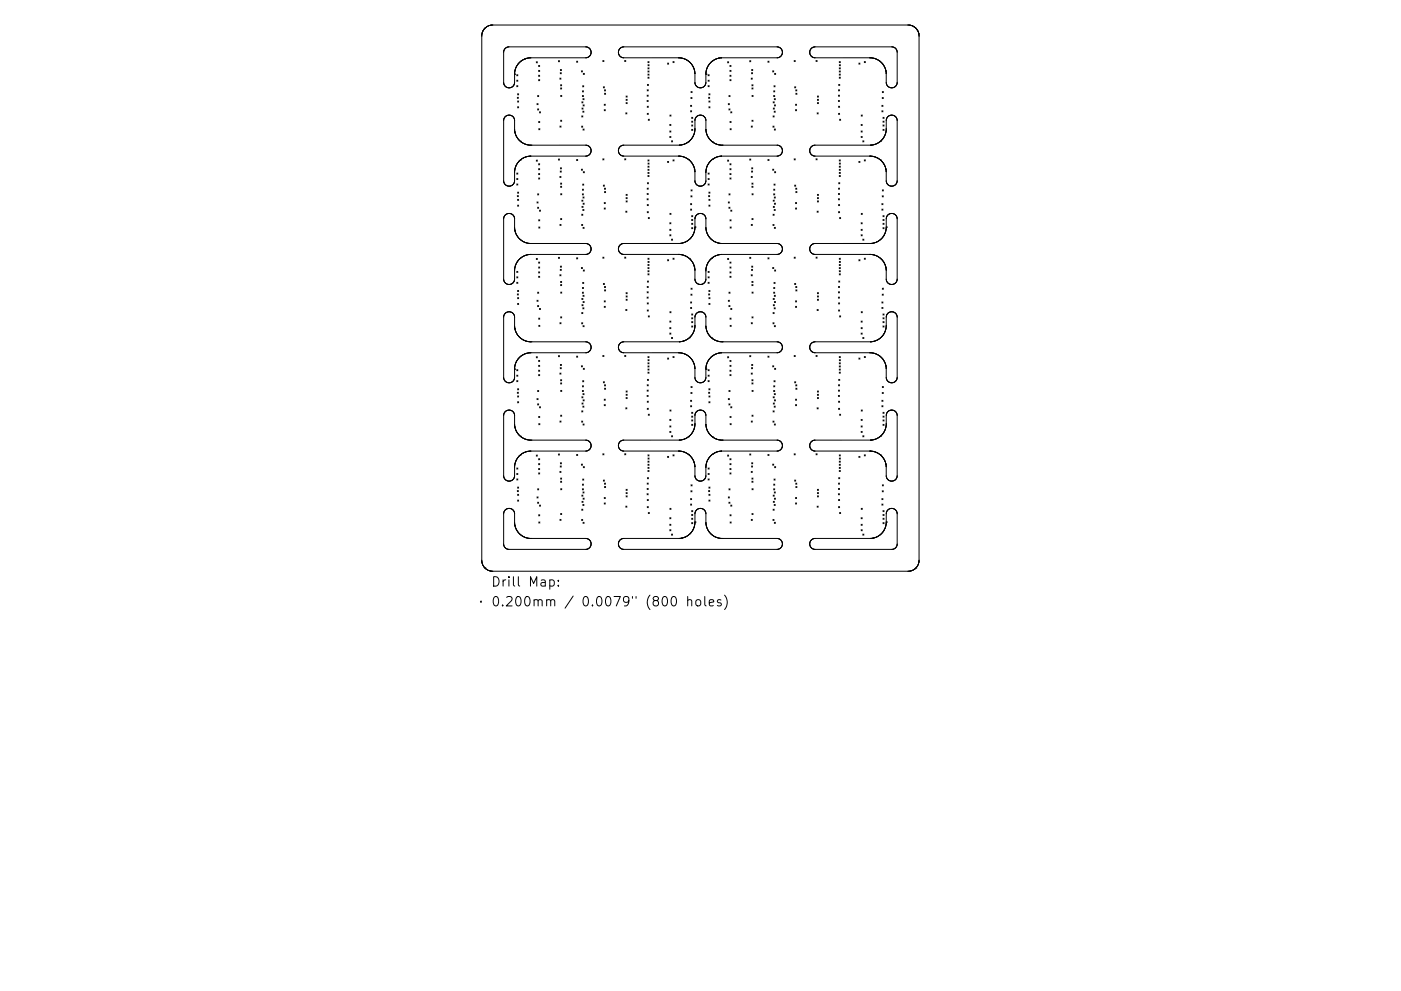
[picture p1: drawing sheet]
<svg xmlns="http://www.w3.org/2000/svg" width="297mm" height="210mm" viewBox="0 0 297 210" stroke-linecap="round" stroke-linejoin="round" font-family="sans-serif">
<defs><g id="words">
<g font-size="2.8">
<text x="104.1" y="124.5">Drill Map:</text>
<text x="104.1" y="128.7">0.200mm / 0.0079&quot; (800 holes)</text>
</g>
</g></defs>
<g fill="none" stroke="#000" stroke-width=".21">
<path d="M102.1 7.6h.1M102.1 7.6v111.3M102.2 7.4l-.1 .2M102.2 7.4h.1M102.2 7.2v.2M102.2 7.2h.1M102.2 7v.2M102.2 7h.1M102.3 6.8v.1M102.3 6.7v.1M102.3 6.7h.1M102.4 6.5l-.1 .2"/>
<path d="M102.4 6.5h.1M102.5 6.3l-.1 .2M102.5 6.3h.1M102.7 6.2l-.2 .1M102.7 6.2h.1M102.8 6l-.1 .1M102.8 6h.1M103 5.8l-.2 .2M103 5.8h.1M103.2 5.7l-.2 .1M103.2 5.7h.1M103.4 5.6l-.2 .1"/>
<path d="M103.4 5.6h.1M103.6 5.5l-.2 .1M103.6 5.5h.1M103.8 5.4l-.2 .1M103.8 5.4h.1M104 5.4h-.2M104 5.4h.1M104.2 5.3h.1M104.3 5.3l-.3 .1M104.4 5.3h88.2M104.4 5.3h-.1M104.5 5.3h-.1"/>
<path d="M108.7 18.4h-.1M108.8 18.3l-.1 .1M108.8 18.2v.1M109.1 15.7h.1M109.1 15.7v1.9l-.3 .6M109.1 15.2v.5M109.1 15.2h.1M109.2 14.9h.1M109.2 14.9l-.1 .3M109.3 14.5l-.1 .4M109.3 14.5h.1M109.4 14.4l-.1 .1"/>
<path d="M109.4 14.4h.1M109.4 14.2v.2M109.5 14.2h-.1M109.5 14.1h.1M109.5 14.1v.1M109.5 14v.1M109.5 14h.1M109.6 15.9l.2 .2M109.6 17l.2 .2M109.6 18.2l.2 .2M109.6 13.9l-.1 .1M109.6 13.9h.1"/>
<path d="M109.7 13.8l-.1 .1M109.7 13.8h.1M109.7 13.7h.1M109.7 13.7v.1M109.7 19.9l.3 .2M109.8 15.9l-.2 .2M109.8 17l-.2 .2M109.8 18.2l-.2 .2M109.8 13.6l-.1 .1M109.8 13.6h.1M109.9 13.5l-.1 .1M109.9 13.5h.1"/>
<path d="M110 19.9l-.3 .2M110 13.4l-.1 .1M110.1 13.3l-.1 .1M110.2 13.2l-.2 .2M110.2 13.2h.1M110.3 13.1l-.1 .1M110.3 13.1h.1M110.4 13l-.1 .1M110.5 13h-.1M110.7 12.8l-.2 .2M110.7 12.8h.1M110.9 12.7l-.2 .1"/>
<path d="M110.9 12.7h.1M111 12.6l-.1 .1M111.1 12.6h-.1M111.2 12.5l-.1 .1M111.2 12.5h.1M111.4 12.5h-.2M111.4 12.5h.1M111.5 12.4l-.1 .1M111.5 12.4h.1M111.7 12.4h.1M111.7 12.4h-.2M112 12.3l-.3 .1"/>
<path d="M112.1 12.3h-.1M112.4 12.3h-.3M112.4 12.3h.1M113.7 13.1l.2 .2M113.9 13.1l-.2 .2M114.2 13.9l.2 .2M114.2 16l.2 .2M114.2 14.9l.2 .3M114.2 16.9l.2 .2M114.4 13.9l-.2 .2M114.4 16l-.2 .2M114.4 14.9l-.2 .3"/>
<path d="M114.4 16.9l-.2 .2M118.4 12.9l.2 .2M118.6 12.9l-.2 .2M118.7 16.6l.2 .2M118.8 15.4l.2 .3M118.8 14.7l.2 .3M118.9 18.7l.2 .2M118.9 18l.2 .2M118.9 16.6l-.2 .2M119 15.4l-.2 .3M119 14.7l-.2 .3M119.1 18l-.2 .2"/>
<path d="M119.1 18.7l-.2 .2M122.3 13l.2 .2M122.5 13l-.2 .2M123.3 15l.2 .3M123.5 19.3l.2 .2M123.5 15l-.2 .3M123.5 18.2l.3 .2M123.7 15.6l.2 .2M123.7 19.3l-.2 .2M123.8 18.2l-.3 .2M123.9 15.6l-.2 .2M124.9 10.2l-.7-.3h-16.3l-.5 .2-.4 .4-.2 .5v6.7l.2 .5 .5 .3 .6 .1 .5-.2"/>
<path d="M124.9 10.2h.1M124.9 10.2l.1 .1M125 10.3l.1 .1M125.1 10.4l.2 .5v.6l-.4 .5-.6 .2-11.9 .1M127.8 12.8l.2 .3M127.9 18.4l.3 .2M128 12.8l-.2 .3M128.2 18.4l-.3 .2M128.2 19.1l.2 .2M128.2 19.8l.2 .2M128.4 19.1l-.2 .2M128.4 19.8l-.2 .2"/>
<path d="M131.4 10.4l-.3 .5 .1 .6 .3 .5 .6 .2 11.8 .1M131.4 10.3v.1M131.5 10.2l-.1 .1M131.6 10.2l.7-.3h32.5l.6 .2 .4 .5 .1 .6-.2 .6M131.6 10.2h-.1M132.5 12.8l.2 .3M132.7 12.8l-.2 .3M137.2 19.1l.2 .2M137.3 17.9l.2 .2M137.4 16.4l.2 .2M137.4 13.1l.2 .2M137.4 14.4l.2 .2"/>
<path d="M137.4 15.1l.2 .2M137.4 15.7l.2 .2M137.4 13.7l.2 .3M137.4 19.1l-.2 .2M137.5 17.9l-.2 .2M137.6 15.7l-.2 .2M137.6 13.1l-.2 .2M137.6 14.4l-.2 .2M137.6 15.1l-.2 .2M137.6 16.4l-.2 .2M137.6 13.7l-.2 .3M141.5 13.4l.3 .2"/>
<path d="M141.8 13.4l-.3 .2M142.7 13.1l.2 .2M142.9 13.1l-.2 .2M143.9 12.3h.1M144 12.3h.1M144.1 12.3h.1M144.2 12.3h.1M144.2 12.3h.2M144.4 12.3h.1M144.4 12.3h.2M144.6 12.3h.1M144.6 12.3l.1 .1"/>
<path d="M144.7 12.4h.1M144.8 12.4h.1M144.9 12.4h.1M144.9 12.4l.2 .1M145.1 12.5h.1M145.2 12.5h.1M145.2 12.5l.2 .1M145.4 12.6h.1M145.4 12.6l.1 .1M145.5 12.7h.1M145.6 12.7h.1M145.6 12.7l.1 .1"/>
<path d="M145.7 12.8h.1M145.7 12.8l.1 .1M145.8 12.9h.1M145.9 12.9h.1M145.9 12.9l.1 .1M146 13h.1M146 13l.1 .1M146.1 13.1h.1M146.1 13.1l.1 .1M146.2 13.2h.1M146.3 13.2l.1 .1M146.4 13.4h.1"/>
<path d="M146.4 13.4l.1 .1M146.5 13.5h.1M146.5 19.4l.2 .3M146.5 13.5l.1 .1M146.6 13.6h.1M146.6 13.6l.2 .3M146.7 19.4l-.2 .3M146.8 13.9h.1M146.8 13.9l.1 .1M146.9 14h.1M146.9 14v.1M146.9 14.1h.1"/>
<path d="M146.9 14.1l.1 .1M147 14.2h.1M147 14.2l.1 .3M147.1 14.5h.1M147.1 14.5l.1 .2M147.2 14.7h.1M147.2 14.7v.2M147.2 14.9h.1M147.2 14.9l.1 .3M147.3 15.2h.1M147.3 15.2v.3M147.3 15.5v2.1l.3 .6"/>
<path d="M147.3 15.5v.1M147.3 15.6h.1M147.6 18.2v.1M147.6 18.3l.2 .1M147.8 18.4h.1M149.7 15.7h.1M149.7 15.7v1.9l-.2 .5-.8 .5-.9-.2M149.7 15.2h.1M149.7 15.2v.5M149.8 14.9l-.1 .3M149.8 14.9h.1M149.8 14.7v.2"/>
<path d="M149.8 14.7h.1M149.9 14.5l-.1 .2M149.9 14.5h.1M149.9 14.4v.1M149.9 14.4h.1M150 14.2l-.1 .2M150 14.2h.1M150.1 14.1l-.1 .1M150.1 14v.1M150.1 15.9l.3 .2M150.1 17l.3 .2M150.1 18.2l.3 .2"/>
<path d="M150.2 13.9l-.1 .1M150.2 13.9h.1M150.3 19.9l.2 .2M150.4 17l-.3 .2M150.4 15.9l-.3 .2M150.4 18.2l-.3 .2M150.4 13.6l-.2 .3M150.4 13.6h.1M150.5 13.5l-.1 .1M150.5 13.5h.1M150.5 19.9l-.2 .2M150.6 13.4l-.1 .1"/>
<path d="M150.6 13.4h.1M150.8 13.2l-.2 .2M150.8 13.2h.1M150.9 13.1h.1M150.9 13.1l-.1 .1M151 13l-.1 .1M151 13h.1M151.1 12.9l-.1 .1M151.1 12.9h.1M151.2 12.9h-.1M151.2 12.9h.1M151.3 12.8l-.1 .1"/>
<path d="M151.3 12.8h.1M151.4 12.7l-.1 .1M151.4 12.7h.1M151.5 12.7h.1M151.5 12.7h-.1M151.6 12.6l-.1 .1M151.6 12.6h.1M151.8 12.5l-.2 .1M151.8 12.5h.1M151.9 12.5h-.1M151.9 12.5h.1M152.1 12.4l-.2 .1"/>
<path d="M152.1 12.4h.1M152.3 12.4h.1M152.3 12.4h-.2M152.4 12.3l-.1 .1M152.5 12.3h.1M152.6 12.3h-.1M152.6 12.3h.1M152.9 12.3h-.3M153 12.3h.1M154.3 13.1l.2 .2M154.5 13.1l-.2 .2M154.8 13.9l.2 .2"/>
<path d="M154.8 16l.2 .2M154.8 14.9l.2 .3M154.8 16.9l.2 .2M155 13.9l-.2 .2M155 16l-.2 .2M155 14.9l-.2 .3M155 16.9l-.2 .2M159 12.9l.2 .2M159.2 12.9l-.2 .2M159.3 16.6l.2 .2M159.3 15.4l.3 .3M159.4 14.7l.2 .3"/>
<path d="M159.4 18l.2 .2M159.4 18.7l.2 .2M159.5 16.6l-.2 .2M159.6 15.4l-.3 .3M159.6 14.7l-.2 .3M159.6 18l-.2 .2M159.6 18.7l-.2 .2M162.8 13l.2 .2M163 13l-.2 .2M163.8 15l.3 .3M164 19.3l.3 .2M164.1 15l-.3 .3"/>
<path d="M164.1 18.2l.2 .2M164.2 15.6l.3 .2M164.3 19.3l-.3 .2M164.3 18.2l-.2 .2M164.5 15.6l-.3 .2M165.6 11.8l-.8 .5h-11.9M165.7 11.8h-.1M168.4 12.8l.2 .3M168.5 18.4l.2 .2M168.6 12.8l-.2 .3M168.7 18.4l-.2 .2M168.7 19.1l.2 .2"/>
<path d="M168.7 19.8l.3 .2M168.9 19.1l-.2 .2M169 19.8l-.3 .2M172.2 10.1l-.4 .4-.1 .6 .1 .6 .4 .4M172.2 12.1h.1M172.2 10.1l.6-.2h16.3l.5 .2 .4 .4 .2 .5v6.5l-.4 .8-.7 .3M172.2 10.1h.1M172.2 12.1l.6 .2h11.6M173 12.8l.2 .3M173.2 12.8l-.2 .3M177.8 19.1l.2 .2M177.8 17.9l.3 .2"/>
<path d="M177.9 13.1l.3 .2M177.9 14.4l.3 .2M177.9 15.1l.3 .2M177.9 15.7l.3 .2M177.9 16.4l.3 .2M177.9 13.7l.3 .3M178 19.1l-.2 .2M178.1 17.9l-.3 .2M178.2 15.7l-.3 .2M178.2 13.1l-.3 .2M178.2 16.4l-.3 .2M178.2 14.4l-.3 .2"/>
<path d="M178.2 15.1l-.3 .2M178.2 13.7l-.3 .3M182.1 13.4l.2 .2M182.3 13.4l-.2 .2M183.2 13.1l.3 .2M183.5 13.1l-.3 .2M184.4 12.3h.1M184.4 12.3h.2M184.6 12.3h.1M184.6 12.3h.2M184.8 12.3h.1M184.8 12.3h.3"/>
<path d="M185.1 12.3h.1M185.1 12.3l.2 .1M185.3 12.4h.1M185.3 12.4h.2M185.5 12.4h.1M185.5 12.4l.1 .1M185.6 12.5h.1M185.6 12.5l.3 .1M185.9 12.6h.1M186 12.6h.1M186 12.6l.1 .1M186.1 12.7h.1"/>
<path d="M186.1 12.7l.2 .1M186.3 12.8h.1M186.3 12.8l.1 .1M186.4 12.9h.1M186.4 12.9l.3 .2M186.7 13.1h.1M186.7 13.1l.1 .1M186.8 13.2h.1M186.8 13.2l.1 .1M187 13.4h.1M187 13.4l.1 .1M187.1 19.4l.2 .3"/>
<path d="M187.1 13.5h.1M187.1 13.5l.1 .1M187.2 13.6h.1M187.2 13.6l.1 .1M187.3 13.7h.1M187.3 13.7v.1M187.3 13.8h.1M187.3 13.8l.1 .1M187.3 19.4l-.2 .3M187.4 13.9h.1M187.4 13.9l.1 .1M187.5 14h.1"/>
<path d="M187.5 14.1v.1M187.5 14.2h.1M187.6 14.2v.2M187.6 14.4h.1M187.6 14.4l.1 .1M187.7 14.5h.1M187.7 14.5l.1 .4M187.8 14.9h.1M187.8 14.9l.1 .3M187.9 15.2h.1M187.9 15.2v.3M187.9 15.5v2.2l.5 .7"/>
<path d="M187.9 15.5v.1M187.9 15.6h.1M188.4 18.4l.1 .1M188.5 18.5l.5 .1M189 18.6h.1M192.5 5.3h.1M192.6 5.3h.2M192.8 5.3h.1M192.8 5.3h.2M193 5.3v.1M193 5.4h.2M193.2 5.4h.1"/>
<path d="M193.2 5.4l.2 .1M193.4 5.5h.1M193.4 5.5l.2 .1M193.6 5.6h.1M193.6 5.6l.2 .1M193.8 5.7h.1M193.8 5.7l.2 .1M194 5.8h.1M194 5.8l.2 .2M194.2 6h.1M194.2 6l.1 .1M194.3 6.1v.1"/>
<path d="M194.3 6.2l.2 .1M194.5 6.3h.1M194.5 6.3l.1 .2M194.6 6.5h.1M194.6 6.5l.1 .2M194.7 6.7h.1M194.7 6.8l.1 .1M194.8 7h.1M194.8 7v.2M194.8 7.2v.2M194.8 7.2h.1M194.8 7.4h.1"/>
<path d="M194.8 7.4l.1 .2M194.9 7.6v111.3M194.9 7.6h.1M106.9 38.9l.1 .1M107.2 24.7l-.4 .9v12.7l.1 .6M107.2 24.7l.9-.3 .8 .5 .2 .6v2M107.2 24.7h.1M108.9 39l-.4 .4-.5 .1-.6-.1-.4-.4M108.9 38.9v.1M109.1 36.4v2l-.2 .5M109.1 27.5h.1M109.1 27.5v.2"/>
<path d="M109.1 36.4h.1M109.1 27.7h.1M109.1 36.3v.1M109.1 27.7l.1 .5M109.1 36.2v.1M109.2 35.9l-.1 .3M109.2 35.9h.1M109.2 28.2h.1M109.2 35.7h.1M109.2 35.7v.2M109.2 28.2l.1 .2M109.3 28.4h.1"/>
<path d="M109.3 35.6l-.1 .1M109.3 35.5v.1M109.3 28.4l.1 .4M109.4 35.1l-.1 .4M109.4 28.8h.1M109.4 35.1h.1M109.4 28.8l.1 .1M109.5 28.9h.1M109.5 35.1h.1M109.5 28.9v.1M109.5 35.1h-.1M109.5 29h.1"/>
<path d="M109.5 34.9h.1M109.5 34.9v.2M109.5 29l.1 .2M109.6 36.7l.2 .2M109.6 37.9l.2 .2M109.6 39l.2 .3M109.6 34.8l-.1 .1M109.6 29.2h.1M109.6 34.7h.1M109.6 29.2l.1 .1M109.7 20.6l.2 .3M109.7 34.6l-.1 .1"/>
<path d="M109.7 29.3h.1M109.7 34.6h.1M109.7 29.3l.1 .1M109.7 21.4l.3 .3M109.7 22.7l.3 .2M109.8 36.7l-.2 .2M109.8 37.9l-.2 .2M109.8 39l-.2 .3M109.8 29.4h.1M109.8 34.5l-.1 .1M109.8 34.5h.1M109.8 29.4v.1"/>
<path d="M109.8 29.5h.1M109.8 29.5l.1 .1M109.9 20.6l-.2 .3M109.9 34.3l-.1 .2M109.9 29.6h.1M109.9 34.3h.1M109.9 29.6l.1 .1M110 21.4l-.3 .3M110 22.7l-.3 .2M110 29.7l.2 .2M110 34.2l-.1 .1M110 29.7h.1"/>
<path d="M110.1 29.7h.1M110.1 34.2h-.1M110.1 34.2h.1M110.2 34.1l-.2 .1M110.2 29.9h.1M110.2 29.9l.1 .1M110.2 34.1h.1M110.3 34l-.1 .1M110.3 34h.1M110.3 33.9h.1M110.3 30h.1M110.3 33.9v.1"/>
<path d="M110.3 30l.1 .1M110.4 30.1h.1M110.4 33.9h.1M110.4 33.9h-.1M110.5 30.1h.1M110.5 33.8h.1M110.5 33.8l-.1 .1M110.5 30.1l.1 .1M110.6 33.8h-.1M110.6 30.2h.1M110.6 33.8h.1M110.6 33.7h.1"/>
<path d="M110.6 33.7v.1M110.6 30.2l.1 .1M110.7 33.7h-.1M110.7 30.3h.1M110.7 33.6h.1M110.7 30.3l.2 .1M110.9 33.6h.1M110.9 33.6h-.2M110.9 30.4h.1M111 30.4h.1M111 33.5h-.1M111 33.5h.1"/>
<path d="M111 30.4l.1 .1M111.1 33.5h.1M111.1 30.5h.1M111.1 33.5h-.1M111.2 30.5h.1M111.2 33.4l-.1 .1M111.2 33.4h.1M111.2 30.5l.2 .1M111.4 33.3l-.2 .1M111.4 30.6h.1M111.4 33.3h.1M111.4 30.6l.6 .2"/>
<path d="M112 33.2l-.6 .1M112 30.8h.1M112.1 33.2h-.1M112.1 30.8h.1M112.2 33.1l-.1 .1M112.2 30.8h.1M112.2 33.1h.1M112.2 30.8h.4M112.4 33.1h-.2M112.4 33.1h.1M112.6 30.8h11.6l.6 .2 .4 .4M112.6 30.8h.1"/>
<path d="M113.7 34l.2 .2M113.9 22l.2 .2M113.9 34l-.2 .2M114 23.1l.2 .2M114 20.3l.2 .2M114.1 22l-.2 .2M114.2 34.7l.2 .3M114.2 36.8l.2 .3M114.2 35.8l.2 .2M114.2 37.8l.2 .2M114.2 23.1l-.2 .2M114.2 25.8l.2 .2"/>
<path d="M114.2 20.3l-.2 .2M114.2 27.3l.3 .2M114.4 23.7l.2 .3M114.4 34.7l-.2 .3M114.4 36.8l-.2 .3M114.4 35.8l-.2 .2M114.4 37.8l-.2 .2M114.4 25.8l-.2 .2M114.5 27.3l-.3 .2M114.6 23.7l-.2 .3M118.4 33.7l.2 .3M118.6 33.7l-.2 .3"/>
<path d="M118.7 37.4l.2 .3M118.7 26.7l.2 .3M118.8 36.3l.2 .2M118.8 35.6l.2 .2M118.9 39.5l.2 .2M118.9 38.8l.2 .3M118.9 25.5l.2 .2M118.9 20.2l.2 .3M118.9 37.4l-.2 .3M118.9 26.7l-.2 .3M119 36.3l-.2 .2M119 35.6l-.2 .2"/>
<path d="M119.1 38.8l-.2 .3M119.1 39.5l-.2 .2M119.1 25.5l-.2 .2M119.1 20.2l-.2 .3M122.3 33.8l.2 .3M122.5 33.8l-.2 .3M123.3 35.9l.2 .2M123.3 26.8l.3 .2M123.3 24.6l.3 .2M123.4 21.6l.2 .2M123.4 22.9l.2 .3M123.5 20.3l.2 .2"/>
<path d="M123.5 35.9l-.2 .2M123.5 39.1l.3 .2M123.6 26.8l-.3 .2M123.6 23.6l.2 .2M123.6 24.6l-.3 .2M123.6 21.6l-.2 .2M123.6 20.9l.2 .3M123.6 27.4l.2 .2M123.6 22.9l-.2 .3M123.6 22.2l.3 .3M123.7 36.4l.2 .3M123.7 20.3l-.2 .2"/>
<path d="M123.8 39.1l-.3 .2M123.8 23.6l-.2 .2M123.8 20.9l-.2 .3M123.8 27.4l-.2 .2M123.9 22.2l-.3 .3M123.9 36.4l-.2 .3M125.2 32.5l-.4 .4-.6 .2h-11.8M125.2 31.4v.1M125.2 31.5l.1 .4M125.2 32.5h.1M125.3 32l-.1 .5M125.3 31.9v.1"/>
<path d="M127.8 33.7l.2 .2M127.9 39.3l.3 .2M128 33.7l-.2 .2M128.1 22.1l.2 .2M128.1 23.3l.2 .2M128.2 39.3l-.3 .2M128.2 39.9l.2 .3M128.3 22.1l-.2 .2M128.3 23.3l-.2 .2M128.4 39.9l-.2 .3M131.1 32l.3 .7 .8 .4h11.7M131.1 31.9v.1"/>
<path d="M131.2 31.5l-.1 .4M131.3 31.4l-.1 .1M132.5 33.7l.2 .2M132.7 33.7l-.2 .2M132.7 23.9l.2 .3M132.7 20.4l.3 .2M132.7 21.1l.3 .2M132.7 21.8l.3 .2M132.9 23.9l-.2 .3M133 20.4l-.3 .2M133 21.1l-.3 .2M133 21.8l-.3 .2"/>
<path d="M137.2 21.3l.2 .2M137.2 20.2l.2 .2M137.2 39.9l.2 .2M137.2 22.5l.3 .3M137.2 24l.3 .3M137.3 38.8l.2 .2M137.4 37.2l.2 .3M137.4 35.9l.2 .2M137.4 33.9l.2 .3M137.4 35.3l.2 .2M137.4 36.6l.2 .2M137.4 34.6l.2 .2"/>
<path d="M137.4 21.3l-.2 .2M137.4 20.2l-.2 .2M137.4 25.3l.3 .2M137.4 39.9l-.2 .2M137.5 22.5l-.3 .3M137.5 24l-.3 .3M137.5 38.8l-.2 .2M137.6 33.9l-.2 .3M137.6 36.6l-.2 .2M137.6 37.2l-.2 .3M137.6 35.3l-.2 .2M137.6 35.9l-.2 .2"/>
<path d="M137.6 34.6l-.2 .2M137.7 25.3l-.3 .2M141.5 34.2l.3 .3M141.8 34.2l-.3 .3M142 26.4l.2 .2M142 27.8l.2 .2M142 28.9l.2 .3M142 24.4l.3 .2M142.2 28.9l-.2 .3M142.2 26.4l-.2 .2M142.2 27.8l-.2 .2M142.3 24.4l-.3 .2"/>
<path d="M142.4 29.9l.2 .2M142.6 29.9l-.2 .2M142.7 33.9l.2 .3M142.9 33.9l-.2 .3M143.9 33.1h.1M143.9 33.1h.3M144.1 30.8h-.1M144.1 30.8h-11.9l-.6 .2-.3 .4M144.2 30.8h.1M144.2 33.1h.1M144.2 30.8h-.1M144.2 33.1l.2 .1"/>
<path d="M144.4 33.2h.1M144.4 30.8h-.2M144.4 33.2l.5 .1M144.4 30.8h.1M144.9 30.6l-.5 .2M144.9 33.3h.1M144.9 30.6h.1M144.9 33.3h.2M145.1 30.6h-.2M145.1 30.6h.1M145.1 33.3h.1M145.1 33.3l.1 .1"/>
<path d="M145.2 33.4h.1M145.2 30.5l-.1 .1M145.2 30.5h.1M145.2 33.4l.2 .1M145.4 33.5h.1M145.4 30.5h.1M145.4 30.5h-.2M145.4 30.4v.1M145.4 30.4h.1M145.5 30.4h-.1M145.5 30.4h.1M145.6 33.6h.1"/>
<path d="M145.7 30.3l-.1 .1M145.7 33.6h.1M145.7 30.3h.1M145.7 33.7h.1M145.8 33.7h.1M145.8 30.2l-.1 .1M145.8 30.2h.1M145.8 33.7l.1 .1M145.9 33.8h.1M145.9 30.2h-.1M145.9 30.2h.1M146 33.8h.1"/>
<path d="M146 30.1h.1M146 30.1l-.1 .1M146 33.8v.1M146 33.9h.1M146.1 30h.1M146.1 33.9h.1M146.1 30l-.1 .1M146.1 33.9v.1M146.1 34h.1M146.1 34l.1 .1M146.2 29.9l-.1 .1M146.2 34.1h.1"/>
<path d="M146.3 34.1l.1 .1M146.3 29.8v.1M146.4 34.2h.1M146.4 29.7l-.2 .2M146.4 29.7h.1M146.4 34.2l.1 .1M146.4 22.3l.2 .3M146.4 23.5l.2 .2M146.5 20.7l.2 .2M146.5 29.6h.1M146.5 34.3h.1M146.5 29.6l-.1 .1"/>
<path d="M146.5 34.3l.1 .2M146.6 34.5h.1M146.6 29.5h.1M146.6 29.5l-.1 .1M146.6 29.4v.1M146.6 29.4h.1M146.6 34.5l.1 .1M146.6 25.7l.3 .2M146.6 22.3l-.2 .3M146.6 23.5l-.2 .2M146.6 24.9l.3 .2M146.6 26.5l.3 .2"/>
<path d="M146.6 27.4l.3 .3M146.7 34.6h.1M146.7 29.3l-.1 .1M146.7 29.3h.1M146.7 20.7l-.2 .2M146.7 34.6l.1 .1M146.8 34.7h.1M146.8 29.2l-.1 .1M146.8 29.2h.1M146.8 34.8l.1 .1M146.9 27.4l-.3 .3M146.9 24.9l-.3 .2"/>
<path d="M146.9 25.7l-.3 .2M146.9 26.5l-.3 .2M146.9 29l-.1 .2M146.9 34.9h.1M146.9 29h.1M146.9 34.9l.1 .2M147 28.9h.1M147 35.1h.1M147 28.9l-.1 .1M147 28.8v.1M147 35.1l.1 .1M147 28.8h.1"/>
<path d="M147.1 28.7l-.1 .1M147.1 35.2h.1M147.1 28.7h.1M147.1 35.2l.1 .3M147.2 28.4h.1M147.2 35.5h.1M147.2 28.4l-.1 .3M147.2 35.6v.1M147.2 28.2h.1M147.2 35.7h.1M147.2 28.2v.2M147.2 35.7l.1 .2"/>
<path d="M147.3 35.9h.1M147.3 35.9v.2M147.3 27.9l-.1 .3M147.3 36.1h.1M147.3 27.9h.1M147.3 27.8h.1M147.3 27.8v.1M147.3 36.1v.1M147.3 36.2v.1M147.3 27.7v.1M147.3 27.7h.1M147.3 36.3v.1"/>
<path d="M147.3 27.5v.2M147.3 36.4v2l.2 .5M147.3 36.4h.1M147.3 27.5h.1M147.5 38.9v.1M147.8 24.7l-.4 .7-.1 2.1M147.9 24.6l.7-.2 .6 .3M147.9 24.6l-.1 .1M149.2 24.7h.1M149.3 24.7l.4 .7v2.1M149.5 39l-.4 .4-.6 .1-.6-.1-.4-.4M149.5 38.9v.1"/>
<path d="M149.7 36.4v2l-.2 .5M149.7 27.5h.1M149.7 27.5v.2M149.7 36.4h.1M149.7 27.7h.1M149.7 36.3v.1M149.7 36.2v.1M149.7 27.7v.1M149.7 27.8h.1M149.7 36.1h.1M149.7 36.1v.1M149.7 27.8v.1"/>
<path d="M149.7 27.9h.1M149.7 27.9l.1 .3M149.7 35.9v.2M149.7 35.9h.1M149.8 35.7l-.1 .2M149.8 28.2h.1M149.8 35.7h.1M149.8 28.2v.2M149.8 28.4h.1M149.8 35.6v.1M149.8 35.6h.1M149.8 28.4l.1 .3"/>
<path d="M149.8 35.5v.1M149.8 35.5h.1M149.9 35.2l-.1 .3M149.9 28.7h.1M149.9 35.2h.1M149.9 28.7l.1 .1M150 28.8h.1M150 35.1l-.1 .1M150 28.8v.1M150 35.1h.1M150 28.9h.1M150 28.9l.1 .1"/>
<path d="M150.1 34.9l-.1 .2M150.1 29h.1M150.1 34.9h.1M150.1 29l.1 .2M150.1 36.7l.3 .2M150.1 37.9l.3 .2M150.1 39l.3 .3M150.2 34.8l-.1 .1M150.2 29.2h.1M150.2 34.8h.1M150.2 34.7v.1M150.2 34.7h.1"/>
<path d="M150.2 29.2l.1 .1M150.2 20.6l.3 .3M150.3 34.6l-.1 .1M150.3 29.3h.1M150.3 34.6h.1M150.3 29.3l.1 .1M150.3 21.4l.2 .3M150.3 22.7l.2 .2M150.4 37.9l-.3 .2M150.4 39l-.3 .3M150.4 36.7l-.3 .2M150.4 29.4h.1"/>
<path d="M150.4 34.5l-.1 .1M150.4 34.5h.1M150.4 29.4v.1M150.4 29.5h.1M150.4 29.5l.1 .1M150.5 20.6l-.3 .3M150.5 34.3l-.1 .2M150.5 29.6h.1M150.5 34.3h.1M150.5 29.6l.1 .1M150.5 22.7l-.2 .2M150.5 21.4l-.2 .3"/>
<path d="M150.6 29.7h.1M150.6 34.2l-.1 .1M150.6 34.2h.1M150.6 29.7l.2 .2M150.7 34.1l-.1 .1M150.7 29.8l.1 .1M150.8 34.1h-.1M150.8 29.9l.1 .1M150.9 34l-.1 .1M150.9 30h.1M150.9 34h.1M150.9 33.9h.1"/>
<path d="M150.9 33.9v.1M150.9 30l.1 .1M151 30.1h.1M151 33.9h.1M151 33.9h-.1M151 33.8h.1M151 30.1l.1 .1M151 33.8v.1M151.1 33.8h-.1M151.1 30.2h.1M151.1 33.8h.1M151.2 33.7l-.1 .1"/>
<path d="M151.2 33.7h.1M151.2 30.2h.1M151.2 30.2l.2 .2M151.3 33.7h-.1M151.3 33.7h.1M151.3 33.6v.1M151.3 33.6h.1M151.4 33.6h.1M151.4 30.4h.1M151.4 33.6h-.1M151.5 33.5l-.1 .1M151.5 30.4h.1"/>
<path d="M151.5 33.5h.1M151.6 33.5h-.1M151.6 30.4h.1M151.6 33.5h.1M151.6 30.4v.1M151.6 30.5h.1M151.6 30.5h.2M151.8 30.5h.1M151.8 33.4l-.2 .1M151.8 33.4h.1M151.8 30.5l.1 .1M151.9 30.6h.1"/>
<path d="M151.9 33.3l-.1 .1M151.9 33.3h.1M151.9 30.6l.5 .1M152.4 33.2l-.5 .1M152.4 30.7h.1M152.5 33.2h-.1M152.5 30.7l.1 .1M152.6 30.8h.1M152.6 33.2h-.1M152.6 33.2h.1M152.6 30.8h.2M152.8 30.8h.1"/>
<path d="M152.8 33.1l-.2 .1M152.8 33.1h.1M152.9 30.8h.1M152.9 33.1h-.1M153 33.1h-.1M153 30.8h.1M153.1 30.8h11.7l.8 .4 .3 .7M153.1 30.8h.1M154.3 34l.2 .2M154.4 22l.2 .2M154.5 34l-.2 .2M154.5 23.1l.3 .2"/>
<path d="M154.6 20.3l.2 .2M154.6 22l-.2 .2M154.8 34.7l.2 .3M154.8 36.8l.2 .3M154.8 35.8l.2 .2M154.8 37.8l.2 .2M154.8 23.1l-.3 .2M154.8 25.8l.2 .2M154.8 20.3l-.2 .2M154.8 27.3l.2 .2M154.9 23.7l.3 .3M155 34.7l-.2 .3"/>
<path d="M155 36.8l-.2 .3M155 35.8l-.2 .2M155 37.8l-.2 .2M155 25.8l-.2 .2M155 27.3l-.2 .2M155.2 23.7l-.3 .3M159 33.7l.2 .3M159.2 33.7l-.2 .3M159.3 37.4l.2 .3M159.3 26.7l.2 .3M159.3 36.3l.3 .2M159.4 35.6l.2 .2"/>
<path d="M159.4 38.8l.2 .3M159.4 39.5l.2 .2M159.4 25.5l.3 .2M159.4 20.2l.3 .3M159.5 37.4l-.2 .3M159.5 26.7l-.2 .3M159.6 36.3l-.3 .2M159.6 35.6l-.2 .2M159.6 38.8l-.2 .3M159.6 39.5l-.2 .2M159.7 25.5l-.3 .2M159.7 20.2l-.3 .3"/>
<path d="M162.8 33.8l.2 .3M163 33.8l-.2 .3M163.8 35.9l.3 .2M163.9 26.8l.2 .2M163.9 24.6l.2 .2M163.9 21.6l.3 .2M163.9 22.9l.3 .3M164 20.3l.3 .2M164.1 35.9l-.3 .2M164.1 39.1l.2 .2M164.1 26.8l-.2 .2M164.1 24.6l-.2 .2"/>
<path d="M164.1 23.6l.3 .2M164.2 21.6l-.3 .2M164.2 20.9l.2 .3M164.2 27.4l.2 .2M164.2 22.9l-.3 .3M164.2 22.2l.2 .3M164.2 36.4l.3 .3M164.3 20.3l-.3 .2M164.3 39.1l-.2 .2M164.4 23.6l-.3 .2M164.4 20.9l-.2 .3M164.4 27.4l-.2 .2"/>
<path d="M164.4 22.2l-.2 .3M164.5 36.4l-.3 .3M165.5 32.8l-.7 .3h-11.9M165.5 32.8h.1M165.9 32l-.4 .8M165.9 31.9v.1M168.4 33.7l.2 .2M168.5 39.3l.2 .2M168.6 33.7l-.2 .2M168.7 22.1l.2 .2M168.7 23.3l.2 .2M168.7 39.3l-.2 .2"/>
<path d="M168.7 39.9l.2 .3M168.9 23.3l-.2 .2M168.9 22.1l-.2 .2M168.9 39.9l-.2 .3M171.7 31.9v.1M171.7 32l.1 .4M171.8 32.4v.1M171.8 32.5l.4 .4 .6 .2h11.6M171.8 31.5l-.1 .4M171.8 31.4v.1M173 33.7l.2 .2M173.2 33.7l-.2 .2"/>
<path d="M173.2 23.9l.3 .3M173.3 20.4l.2 .2M173.3 21.1l.2 .2M173.3 21.8l.2 .2M173.5 23.9l-.3 .3M173.5 20.4l-.2 .2M173.5 21.1l-.2 .2M173.5 21.8l-.2 .2M177.8 21.3l.2 .2M177.8 20.2l.2 .2M177.8 39.9l.2 .2M177.8 22.5l.2 .3"/>
<path d="M177.8 24l.2 .3M177.8 38.8l.3 .2M177.9 33.9l.3 .3M177.9 35.3l.3 .2M177.9 35.9l.3 .2M177.9 36.6l.3 .2M177.9 37.2l.3 .3M177.9 34.6l.3 .2M178 21.3l-.2 .2M178 20.2l-.2 .2M178 25.3l.2 .2M178 39.9l-.2 .2"/>
<path d="M178 22.5l-.2 .3M178 24l-.2 .3M178.1 38.8l-.3 .2M178.2 36.6l-.3 .2M178.2 33.9l-.3 .3M178.2 35.3l-.3 .2M178.2 35.9l-.3 .2M178.2 37.2l-.3 .3M178.2 34.6l-.3 .2M178.2 25.3l-.2 .2M182.1 34.2l.2 .3M182.3 34.2l-.2 .3"/>
<path d="M182.6 26.4l.2 .2M182.6 27.8l.2 .2M182.6 28.9l.2 .3M182.6 24.4l.2 .2M182.8 28.9l-.2 .3M182.8 27.8l-.2 .2M182.8 26.4l-.2 .2M182.8 24.4l-.2 .2M182.9 29.9l.3 .2M183.2 29.9l-.3 .2M183.2 33.9l.3 .3M183.5 33.9l-.3 .3"/>
<path d="M184.4 33.1h.1M184.4 33.1h.4M184.6 30.8h.1M184.6 30.8h-11.8l-.6 .2-.4 .4M184.8 30.8h.1M184.8 33.1h.1M184.8 30.8h-.2M184.8 33.1l.5 .1M185.3 30.7l-.5 .1M185.3 33.2h.1M185.3 30.7h.1M185.3 33.2l.2 .1"/>
<path d="M185.5 33.3h.1M185.5 30.6l-.2 .1M185.5 30.6h.1M185.6 30.6h-.1M185.6 33.3h.1M185.6 30.6h.1M185.6 33.3l.3 .2M185.9 33.5h.1M185.9 30.5l-.3 .1M185.9 30.5h.1M186 30.4l-.1 .1M186 33.5h.1"/>
<path d="M186 30.4h.1M186.1 30.4h-.1M186.1 33.5v.1M186.1 33.6h.2M186.1 30.4h.1M186.3 30.3l-.2 .1M186.3 33.6h.1M186.3 30.3h.1M186.3 33.7h.1M186.4 33.7h.1M186.4 30.2l-.1 .1M186.4 30.2h.1"/>
<path d="M186.4 33.7v.1M186.4 33.8h.1M186.5 30.1h.1M186.5 33.8h.1M186.5 30.1l-.1 .1M186.5 33.8l.1 .1M186.6 30.1h.1M186.6 33.9h.1M186.6 30.1h-.1M186.7 30h.1M186.7 33.9h.1M186.7 30l-.1 .1"/>
<path d="M186.7 33.9v.1M186.7 34h.1M186.7 34l.1 .1M186.8 29.9l-.1 .1M186.8 34.1h.1M186.8 34.1l.1 .1M186.8 29.8v.1M186.9 29.7l-.1 .2M187 34.2h.1M187 34.2l.1 .1M187 29.7h.1M187 22.3l.2 .3"/>
<path d="M187 23.5l.2 .2M187 20.7l.3 .2M187.1 34.3h.1M187.1 29.6l-.1 .1M187.1 29.6h.1M187.1 34.3l.1 .2M187.2 34.5h.1M187.2 29.5l-.1 .1M187.2 29.5h.1M187.2 29.4v.1M187.2 29.4h.1M187.2 34.5l.1 .1"/>
<path d="M187.2 23.5l-.2 .2M187.2 22.3l-.2 .3M187.2 24.9l.2 .2M187.2 25.7l.2 .2M187.2 26.5l.2 .2M187.2 27.4l.2 .3M187.3 29.3h.1M187.3 34.6h.1M187.3 29.3l-.1 .1M187.3 20.7l-.3 .2M187.3 34.6l.1 .1M187.4 34.7h.1"/>
<path d="M187.4 29.2l-.1 .1M187.4 29.2h.1M187.4 34.8l.1 .1M187.4 26.5l-.2 .2M187.4 27.4l-.2 .3M187.4 24.9l-.2 .2M187.4 25.7l-.2 .2M187.5 34.9h.1M187.5 29l-.1 .2M187.5 29h.1M187.5 34.9v.2M187.5 28.9h.1"/>
<path d="M187.5 35.1h.1M187.5 28.9v.1M187.6 28.8l-.1 .1M187.6 35.1h.1M187.6 35.1l.1 .4M187.6 28.8h.1M187.7 28.4l-.1 .4M187.7 35.5v.1M187.7 28.4h.1M187.7 35.6l.1 .1M187.8 28.2l-.1 .2M187.8 28.2h.1"/>
<path d="M187.8 35.7h.1M187.8 35.7v.2M187.8 35.9h.1M187.8 35.9l.1 .3M187.9 27.7l-.1 .5M187.9 36.2v.1M187.9 27.7h.1M187.9 36.3v.1M187.9 27.5v.2M187.9 36.4l.1 2.3 .4 .6 .6 .2M187.9 36.4h.1M187.9 27.5h.1"/>
<path d="M188.1 24.9l-.2 .6v2M188.1 24.9h.1M189 39.5h.1M189 24.4l-.4 .1-.5 .4M189 24.4h.1M189.1 24.4l.7 .3 .4 .8v12.9l-.3 .8M189.8 39.2l-.7 .3M189.9 39.2h-.1M108.6 45.5l-.5-.2-.7 .1-.5 .4-.1 .6v13l.2 .5 .5 .4h.6l.5-.2M108.6 45.5h.1M108.7 45.5l.1 .2M108.8 45.7h.1"/>
<path d="M108.8 45.7l.3 .6v2.1M109.1 48.4h.1M109.1 48.4v.3M109.1 56.9v2.5l-.4 .7M109.1 48.7h.1M109.1 48.7l.1 .3M109.1 56.9h.1M109.2 56.8l-.1 .1M109.2 56.7v.1M109.2 49h.1M109.2 56.6h.1M109.2 49v.1"/>
<path d="M109.2 56.6v.1M109.2 49.1h.1M109.2 49.1l.1 .3M109.3 56.3l-.1 .3M109.3 49.4h.1M109.3 56.2v.1M109.3 49.4l.1 .1M109.4 49.5v.1M109.4 56.1l-.1 .1M109.4 56.1h.1M109.4 49.6v.1M109.4 49.7h.1"/>
<path d="M109.4 55.9v.2M109.4 55.9h.1M109.5 49.7v.2M109.5 49.9h.1M109.5 55.8h.1M109.5 55.8v.1M109.5 49.9l.1 .1M109.6 57.6l.2 .2M109.6 58.7l.2 .3M109.6 59.9l.2 .2M109.6 55.6l-.1 .2M109.6 55.6h.1"/>
<path d="M109.6 50h.1M109.6 50l.1 .2M109.7 41.5l.2 .2M109.7 55.5l-.1 .1M109.7 50.2h.1M109.7 55.5h.1M109.7 50.2l.1 .1M109.7 40.8l.3 .2M109.7 42.3l.3 .2M109.7 43.5l.3 .2M109.8 57.6l-.2 .2M109.8 58.7l-.2 .3"/>
<path d="M109.8 59.9l-.2 .2M109.8 55.3l-.1 .2M109.8 50.3h.1M109.8 55.3h.1M109.8 50.3l.1 .1M109.9 41.5l-.2 .2M109.9 55.2l-.1 .1M109.9 50.5h.1M109.9 55.2h.1M109.9 50.5l.1 .1M110 40.8l-.3 .2M110 42.3l-.3 .2"/>
<path d="M110 43.5l-.3 .2M110 55.1l-.1 .1M110 50.6h.1M110.1 50.6h.1M110.1 55.1h-.1M110.1 50.6l.1 .1M110.2 50.7h.1M110.2 54.9h.1M110.2 54.9l-.2 .2M110.2 50.7l.1 .1M110.3 50.8h.1M110.3 54.8l-.1 .1"/>
<path d="M110.3 54.8h.1M110.3 50.8l.1 .1M110.4 54.7l-.1 .1M110.5 50.9h.1M110.5 54.7h.1M110.5 50.9l.2 .2M110.6 54.6h.1M110.6 54.6l-.1 .1M110.7 54.5l-.1 .1M110.7 51.1h.1M110.7 54.5h.1M110.7 51.1l.2 .1"/>
<path d="M110.9 54.4l-.2 .1M110.9 51.2h.1M110.9 54.4h.1M110.9 51.2l.1 .1M111 51.3h.1M111 54.3l-.1 .1M111.1 54.3h.1M111.1 51.3l.1 .1M111.2 51.4h.1M111.2 54.3h-.1M111.2 54.3h.1M111.2 51.4h.2"/>
<path d="M111.4 54.2h.1M111.4 54.2l-.2 .1M111.4 51.4h.1M111.4 51.4l.1 .1M111.5 51.5h.1M111.5 51.5h.2M111.7 54.1l-.3 .1M111.7 51.5h.1M111.7 54.1h.1M111.7 51.5v.1M111.7 51.6h.1M111.7 51.6h.2"/>
<path d="M111.9 51.6h.1M112 51.6h.1M112 54l-.3 .1M112.1 51.6l.3 .1M112.1 54h-.1M112.4 51.7h.1M112.4 54h-.3M112.4 54h.1M112.4 51.7h.2M112.6 51.7h11.7l.6 .2 .4 .5v.6l-.2 .6M112.6 51.7h.1M113.7 54.8l.2 .3"/>
<path d="M113.9 42.8l.2 .3M113.9 54.8l-.2 .3M114 44l.2 .2M114 41.1l.2 .3M114.1 42.8l-.2 .3M114.2 55.6l.2 .2M114.2 57.7l.2 .2M114.2 56.6l.2 .3M114.2 58.6l.2 .2M114.2 44l-.2 .2M114.2 46.6l.2 .3M114.2 41.1l-.2 .3"/>
<path d="M114.2 48.2l.3 .2M114.4 44.6l.2 .2M114.4 55.6l-.2 .2M114.4 57.7l-.2 .2M114.4 56.6l-.2 .3M114.4 58.6l-.2 .2M114.4 46.6l-.2 .3M114.5 48.2l-.3 .2M114.6 44.6l-.2 .2M118.4 54.6l.2 .2M118.6 54.6l-.2 .2M118.7 58.3l.2 .2"/>
<path d="M118.7 47.6l.2 .2M118.8 57.1l.2 .3M118.8 56.5l.2 .2M118.9 59.7l.2 .2M118.9 46.4l.2 .2M118.9 41.1l.2 .2M118.9 58.3l-.2 .2M118.9 47.6l-.2 .2M119 57.1l-.2 .3M119 56.5l-.2 .2M119.1 59.7l-.2 .2M119.1 46.4l-.2 .2"/>
<path d="M119.1 41.1l-.2 .2M122.3 54.7l.2 .2M122.5 54.7l-.2 .2M123.3 56.7l.2 .3M123.3 47.6l.3 .2M123.3 45.4l.3 .3M123.4 42.5l.2 .2M123.4 43.8l.2 .2M123.5 41.1l.2 .3M123.5 40.1l.2 .3M123.5 56.7l-.2 .3M123.5 59.9l.3 .2"/>
<path d="M123.6 47.6l-.3 .2M123.6 44.4l.2 .3M123.6 45.4l-.3 .3M123.6 42.5l-.2 .2M123.6 41.8l.2 .2M123.6 48.2l.2 .3M123.6 43.1l.3 .2M123.6 43.8l-.2 .2M123.7 57.3l.2 .2M123.7 41.1l-.2 .3M123.7 40.1l-.2 .3M123.8 59.9l-.3 .2"/>
<path d="M123.8 44.4l-.2 .3M123.8 41.8l-.2 .2M123.8 48.2l-.2 .3M123.9 43.1l-.3 .2M123.9 57.3l-.2 .2M124.9 53.8l-.7 .2h-11.8M124.9 53.7v.1M125 53.6l-.1 .1M125.1 53.6h-.1M127.8 54.6l.2 .2M128 54.6l-.2 .2M128.1 43l.2 .2"/>
<path d="M128.1 44.1l.2 .3M128.2 40.6l.2 .3M128.3 43l-.2 .2M128.3 44.1l-.2 .3M128.4 40.6l-.2 .3M131.4 53.6h.1M131.4 53.6l.1 .1M131.5 53.7l.1 .1M131.6 53.8l.7 .2h11.6M132.5 54.5l.2 .3M132.7 54.5l-.2 .3M132.7 44.8l.2 .2"/>
<path d="M132.7 41.2l.3 .3M132.7 41.9l.3 .3M132.7 42.6l.3 .3M132.9 44.8l-.2 .2M133 41.2l-.3 .3M133 41.9l-.3 .3M133 42.6l-.3 .3M137.2 42.2l.2 .2M137.2 41l.2 .3M137.2 43.4l.3 .2M137.2 44.9l.3 .2M137.3 59.6l.2 .3"/>
<path d="M137.4 56.8l.2 .2M137.4 58.1l.2 .2M137.4 54.8l.2 .2M137.4 56.1l.2 .2M137.4 57.4l.2 .3M137.4 55.5l.2 .2M137.4 42.2l-.2 .2M137.4 41l-.2 .3M137.4 46.2l.3 .2M137.5 43.4l-.3 .2M137.5 44.9l-.3 .2M137.5 59.6l-.2 .3"/>
<path d="M137.6 54.8l-.2 .2M137.6 57.4l-.2 .3M137.6 56.1l-.2 .2M137.6 56.8l-.2 .2M137.6 58.1l-.2 .2M137.6 55.5l-.2 .2M137.7 46.2l-.3 .2M141.5 55.1l.3 .2M141.8 55.1l-.3 .2M142 47.3l.2 .2M142 48.6l.2 .3M142 49.8l.2 .2"/>
<path d="M142 45.3l.3 .2M142.2 48.6l-.2 .3M142.2 49.8l-.2 .2M142.2 47.3l-.2 .2M142.3 45.3l-.3 .2M142.4 50.7l.2 .3M142.6 50.7l-.2 .3M142.7 54.8l.2 .2M142.9 54.8l-.2 .2M143.9 54h.1M143.9 54h.3M144 51.7h.1"/>
<path d="M144.1 51.7h-.1M144.1 51.7h-12l-.6 .2-.3 .5-.1 .6 .3 .6M144.2 54h.1M144.2 51.6l-.1 .1M144.2 54h.2M144.2 51.6h.1M144.4 54h.1M144.4 51.6h-.2M144.4 51.6h.1M144.4 54l.3 .1M144.6 51.6h-.2M144.6 51.6h.1"/>
<path d="M144.7 51.6h-.1M144.7 54.1h.1M144.7 51.6h.1M144.8 51.5h.1M144.8 54.1h.1M144.8 51.5l-.1 .1M144.9 54.1h.1M144.9 51.5h-.1M144.9 51.5h.1M144.9 54.1l.2 .1M145.1 51.4h.1M145.1 54.2h.1"/>
<path d="M145.1 51.4l-.2 .1M145.1 54.2l.1 .1M145.2 54.3h.1M145.2 51.4h-.1M145.2 51.4h.1M145.2 54.3h.2M145.4 51.3l-.2 .1M145.4 51.3h.1M145.4 54.3h.1M145.4 54.3l.1 .1M145.5 54.4h.1M145.5 51.2l-.1 .1"/>
<path d="M145.5 51.2h.1M145.6 51.2h-.1M145.6 51.2h.1M145.6 54.4l.1 .1M145.7 51.1h.1M145.7 54.5h.1M145.7 51.1l-.1 .1M145.7 54.5l.1 .1M145.8 51l-.1 .1M145.8 54.6h.1M145.8 51h.1M145.9 54.6h.1"/>
<path d="M145.9 51h-.1M145.9 51h.1M145.9 54.6l.1 .1M146 50.9h.1M146 54.7h.1M146 50.9l-.1 .1M146 54.7l.1 .1M146.1 50.8l-.1 .1M146.1 54.8h.1M146.1 50.8h.1M146.1 54.8l.1 .1M146.2 50.7h.1"/>
<path d="M146.2 54.9h.1M146.2 50.7l-.1 .1M146.3 54.9l.1 .2M146.4 50.6l-.1 .1M146.4 55.1h.1M146.4 50.6h.1M146.4 55.1l.1 .1M146.4 43.2l.2 .2M146.4 44.4l.2 .2M146.5 41.5l.2 .3M146.5 50.5h.1M146.5 55.2h.1"/>
<path d="M146.5 50.5l-.1 .1M146.5 40.3l.2 .2M146.5 55.2l.1 .1M146.6 50.3l-.1 .1M146.6 55.3h.1M146.6 50.3h.1M146.6 55.3l.1 .2M146.6 46.6l.3 .2M146.6 48.3l.3 .2M146.6 43.2l-.2 .2M146.6 45.8l.3 .2M146.6 44.4l-.2 .2"/>
<path d="M146.6 47.4l.3 .2M146.7 55.5h.1M146.7 50.2l-.1 .1M146.7 50.2h.1M146.7 41.5l-.2 .3M146.7 55.5l.1 .1M146.7 40.3l-.2 .2M146.8 55.6h.1M146.8 50l-.1 .2M146.8 50h.1M146.8 55.6l.1 .2M146.9 48.3l-.3 .2"/>
<path d="M146.9 45.8l-.3 .2M146.9 46.6l-.3 .2M146.9 47.4l-.3 .2M146.9 55.8h.1M146.9 49.9l-.1 .1M146.9 49.9h.1M146.9 55.8l.1 .1M147 49.7h.1M147 55.9h.1M147 49.7l-.1 .2M147 55.9l.1 .3M147.1 49.4l-.1 .3"/>
<path d="M147.1 56.2v.1M147.1 49.4h.1M147.1 56.3l.1 .1M147.2 49.2h.1M147.2 56.4h.1M147.2 49.2l-.1 .2M147.2 56.4v.2M147.2 49.1h.1M147.2 56.6h.1M147.2 49.1v.1M147.2 49v.1M147.2 49h.1"/>
<path d="M147.2 56.6l.1 .1M147.3 56.7v.1M147.3 56.8v.1M147.3 48.7l-.1 .3M147.3 48.7h.1M147.3 56.9h.1M147.3 56.9v.4M147.3 57.3l.1 2.1 .4 .7M147.3 57.3h.1M147.3 48.2h.1M147.3 48.2v.5M147.6 45.7l-.3 .6v1.9"/>
<path d="M147.6 45.7l.4-.3 .6-.1 .5 .1 .3 .4 .3 .5v2.1M147.6 45.7h.1M149.7 48.4h.1M149.7 48.4v.3M149.7 48.7h.1M149.7 56.9h.1M149.7 56.9v2.4l-.2 .5-.8 .5-.9-.2M149.7 48.7l.1 .3M149.7 56.8v.1M149.7 56.7v.1M149.8 56.6l-.1 .1M149.8 49h.1"/>
<path d="M149.8 56.6h.1M149.8 49v.1M149.8 49.1h.1M149.8 49.1v.1M149.8 49.2h.1M149.8 56.4v.2M149.8 56.4h.1M149.8 49.2l.1 .2M149.9 49.4h.1M149.9 56.3l-.1 .1M149.9 56.2v.1M149.9 49.4v.1"/>
<path d="M149.9 49.5v.1M149.9 56.1v.1M149.9 56.1h.1M149.9 49.6l.1 .1M150 55.9l-.1 .2M150 49.7h.1M150 55.9h.1M150 49.7l.1 .2M150.1 49.9h.1M150.1 55.8h.1M150.1 55.8l-.1 .1M150.1 49.9l.1 .1"/>
<path d="M150.1 58.7l.3 .3M150.1 57.6l.3 .2M150.1 59.9l.3 .2M150.2 55.6l-.1 .2M150.2 50h.1M150.2 55.6h.1M150.2 50l.1 .2M150.2 41.5l.3 .2M150.3 55.5l-.1 .1M150.3 50.2h.1M150.3 55.5h.1M150.3 50.2l.1 .1"/>
<path d="M150.3 40.8l.2 .2M150.3 42.3l.2 .2M150.3 43.5l.2 .2M150.4 59.9l-.3 .2M150.4 58.7l-.3 .3M150.4 57.6l-.3 .2M150.4 50.3h.1M150.4 55.3l-.1 .2M150.4 50.3l.1 .1M150.4 55.3h.1M150.5 41.5l-.3 .2M150.5 55.2l-.1 .1"/>
<path d="M150.5 50.4h.1M150.5 55.2h.1M150.5 50.4v.1M150.5 50.5h.1M150.5 50.5l.1 .1M150.5 43.5l-.2 .2M150.5 40.8l-.2 .2M150.5 42.3l-.2 .2M150.6 55.1l-.1 .1M150.6 50.6h.1M150.6 55.1h.1M150.6 50.6l.2 .1"/>
<path d="M150.8 54.9l-.2 .2M150.8 50.7h.1M150.8 54.9h.1M150.8 50.7l.1 .1M150.9 54.8h.1M150.9 50.8h.1M150.9 54.8l-.1 .1M150.9 50.8l.1 .1M151 54.7l-.1 .1M151 50.9h.1M151 54.7h.1M151 50.9l.1 .1"/>
<path d="M151.1 54.6h.1M151.1 51h.1M151.1 54.6l-.1 .1M151.2 51h.1M151.2 54.6h-.1M151.2 51l.1 .1M151.2 54.6h.1M151.3 51.1h.1M151.3 54.5h.1M151.3 54.5l-.1 .1M151.3 51.1l.1 .1M151.4 54.4l-.1 .1"/>
<path d="M151.4 51.2h.1M151.4 54.4h.1M151.5 54.4h.1M151.5 54.4h-.1M151.5 51.2h.1M151.5 51.2l.1 .1M151.6 54.3l-.1 .1M151.6 54.3h.1M151.6 51.3h.1M151.6 51.3l.2 .1M151.8 51.4h.1M151.8 54.3h-.2"/>
<path d="M151.8 54.3h.1M151.9 54.2h.1M151.9 54.2l-.1 .1M151.9 51.4h.1M151.9 51.4l.4 .1M152.3 54.1l-.4 .1M152.3 51.5h.1M152.3 51.5v.1M152.3 54.1h.1M152.3 51.6h.1M152.4 54.1h-.1M152.4 51.6h.1"/>
<path d="M152.5 54l-.1 .1M152.5 51.6h.1M152.6 54h-.1M152.6 51.6h.1M152.6 54h.1M152.6 51.6l.3 .1M152.9 51.7h.1M152.9 54h-.3M153 54h-.1M153 51.7h.1M153.1 51.7h11.6l.8 .2M153.1 51.7h.1"/>
<path d="M154.3 54.8l.2 .3M154.4 42.8l.2 .3M154.5 54.8l-.2 .3M154.5 44l.3 .2M154.6 41.1l.2 .3M154.6 42.8l-.2 .3M154.8 55.6l.2 .2M154.8 57.7l.2 .2M154.8 58.6l.2 .2M154.8 56.6l.2 .3M154.8 44l-.3 .2M154.8 46.6l.2 .3"/>
<path d="M154.8 41.1l-.2 .3M154.8 48.2l.2 .2M154.9 44.6l.3 .2M155 55.6l-.2 .2M155 57.7l-.2 .2M155 56.6l-.2 .3M155 58.6l-.2 .2M155 46.6l-.2 .3M155 48.2l-.2 .2M155.2 44.6l-.3 .2M159 54.6l.2 .2M159.2 54.6l-.2 .2"/>
<path d="M159.3 58.3l.2 .2M159.3 47.6l.2 .2M159.3 57.1l.3 .3M159.4 56.5l.2 .2M159.4 59.7l.2 .2M159.4 46.4l.3 .2M159.4 41.1l.3 .2M159.5 58.3l-.2 .2M159.5 47.6l-.2 .2M159.6 57.1l-.3 .3M159.6 56.5l-.2 .2M159.6 59.7l-.2 .2"/>
<path d="M159.7 46.4l-.3 .2M159.7 41.1l-.3 .2M162.8 54.7l.2 .2M163 54.7l-.2 .2M163.8 56.7l.3 .3M163.9 47.6l.2 .2M163.9 45.4l.2 .3M163.9 42.5l.3 .2M163.9 43.8l.3 .2M164 41.1l.3 .3M164 40.1l.3 .3M164.1 56.7l-.3 .3"/>
<path d="M164.1 59.9l.2 .2M164.1 47.6l-.2 .2M164.1 44.4l.3 .3M164.1 45.4l-.2 .3M164.2 41.8l.2 .2M164.2 42.5l-.3 .2M164.2 48.2l.2 .3M164.2 43.1l.2 .2M164.2 43.8l-.3 .2M164.2 57.3l.3 .2M164.3 41.1l-.3 .3M164.3 40.1l-.3 .3"/>
<path d="M164.3 59.9l-.2 .2M164.4 44.4l-.3 .3M164.4 41.8l-.2 .2M164.4 48.2l-.2 .3M164.4 43.1l-.2 .2M164.5 57.3l-.3 .2M165.5 51.9v.1M165.5 52l.1 .1M165.6 52.1h.1M165.7 52.1l.2 .6-.1 .6-.4 .5-.5 .2h-11.9M168.4 54.6l.2 .2M168.6 54.6l-.2 .2"/>
<path d="M168.7 43l.2 .2M168.7 44.1l.2 .3M168.7 40.6l.3 .3M168.9 44.1l-.2 .3M168.9 43l-.2 .2M169 40.6l-.3 .3M172.2 51.9l-.4 .4-.1 .5 .1 .6 .4 .4M172.2 53.8h.1M172.2 51.8v.1M172.2 53.8l.6 .2h12M173 54.5l.2 .3M173.2 54.5l-.2 .3"/>
<path d="M173.2 44.8l.3 .2M173.3 41.2l.2 .3M173.3 41.9l.2 .3M173.3 42.6l.2 .3M173.5 44.8l-.3 .2M173.5 41.2l-.2 .3M173.5 41.9l-.2 .3M173.5 42.6l-.2 .3M177.8 42.2l.2 .2M177.8 41l.2 .3M177.8 43.4l.2 .2M177.8 44.9l.2 .2"/>
<path d="M177.8 59.6l.3 .3M177.9 54.8l.3 .2M177.9 56.1l.3 .2M177.9 56.8l.3 .2M177.9 57.4l.3 .3M177.9 58.1l.3 .2M177.9 55.5l.3 .2M178 42.2l-.2 .2M178 41l-.2 .3M178 46.2l.2 .2M178 44.9l-.2 .2M178 43.4l-.2 .2"/>
<path d="M178.1 59.6l-.3 .3M178.2 56.1l-.3 .2M178.2 54.8l-.3 .2M178.2 56.8l-.3 .2M178.2 57.4l-.3 .3M178.2 58.1l-.3 .2M178.2 55.5l-.3 .2M178.2 46.2l-.2 .2M182.1 55.1l.2 .2M182.3 55.1l-.2 .2M182.6 49.8l.2 .2M182.6 47.3l.2 .2"/>
<path d="M182.6 48.6l.2 .3M182.6 45.3l.2 .2M182.8 49.8l-.2 .2M182.8 48.6l-.2 .3M182.8 47.3l-.2 .2M182.8 45.3l-.2 .2M182.9 50.7l.3 .3M183.2 50.7l-.3 .3M183.2 54.8l.3 .2M183.5 54.8l-.3 .2M184.4 54h.1M184.6 51.7h.1"/>
<path d="M184.6 51.7h-11.8l-.6 .1M184.8 54h.1M184.8 51.6l-.2 .1M184.8 54l.5 .1M184.8 51.6h.1M185.1 51.6h-.3M185.1 51.6h.1M185.3 54.1h.1M185.3 51.6h-.2M185.3 51.6h.1M185.3 51.5v.1M185.3 51.5h.1"/>
<path d="M185.3 54.1h.2M185.5 54.1h.1M185.5 51.5h-.2M185.5 54.1l.1 .1M185.5 51.5h.1M185.6 51.4h.1M185.6 54.2h.1M185.6 51.4l-.1 .1M185.6 54.2l.3 .1M185.9 51.3l-.3 .1M185.9 54.3h.1M185.9 51.3h.1"/>
<path d="M186 51.3h-.1M186 54.3h.1M186 54.3l.1 .1M186 51.3h.1M186.1 54.4h.1M186.1 51.2l-.1 .1M186.1 51.2h.1M186.1 54.4l.2 .1M186.3 51.1h.1M186.3 51.1l-.2 .1M186.3 54.5h.1M186.3 54.5l.1 .1"/>
<path d="M186.4 51l-.1 .1M186.4 51h.1M186.4 54.6h.1M186.4 54.6l.3 .2M186.7 50.8l-.3 .2M186.7 50.8h.1M186.7 54.8h.1M186.7 54.8l.1 .1M186.8 50.7h.1M186.8 50.7l-.1 .1M186.8 54.9h.1M186.8 54.9l.1 .2"/>
<path d="M186.9 50.6l-.1 .1M186.9 55.1h.1M187 50.6h.1M187 55.1l.1 .1M187 43.2l.2 .2M187 44.4l.2 .2M187 41.5l.3 .3M187.1 55.2h.1M187.1 50.5l-.1 .1M187.1 40.3l.2 .2M187.1 50.4v.1M187.1 55.2l.1 .1"/>
<path d="M187.2 55.3h.1M187.2 50.3l-.1 .1M187.2 50.3h.1M187.2 55.3l.1 .2M187.2 44.4l-.2 .2M187.2 45.8l.2 .2M187.2 43.2l-.2 .2M187.2 46.6l.2 .2M187.2 47.4l.2 .2M187.2 48.3l.2 .2M187.3 50.2h.1M187.3 55.5h.1"/>
<path d="M187.3 50.2l-.1 .1M187.3 41.5l-.3 .3M187.3 55.5l.1 .1M187.3 40.3l-.2 .2M187.4 50h.1M187.4 55.6h.1M187.4 50l-.1 .2M187.4 55.6l.1 .2M187.4 48.3l-.2 .2M187.4 45.8l-.2 .2M187.4 46.6l-.2 .2M187.4 47.4l-.2 .2"/>
<path d="M187.5 55.8h.1M187.5 49.9l-.1 .1M187.5 55.8v.1M187.5 49.9h.1M187.5 49.7h.1M187.5 55.9h.1M187.5 49.7v.2M187.6 55.9v.2M187.6 56.1h.1M187.6 49.6v.1M187.6 49.5v.1M187.6 56.1l.1 .1"/>
<path d="M187.7 56.2v.1M187.7 49.4l-.1 .1M187.7 56.3l.1 .3M187.7 49.4h.1M187.8 49.1l-.1 .3M187.8 56.6h.1M187.8 49.1h.1M187.8 49h.1M187.8 49v.1M187.8 56.6v.1M187.8 56.7v.1M187.8 56.8l.1 .1"/>
<path d="M187.9 56.9h.1M187.9 48.7l-.1 .3M187.9 56.9v.4M187.9 48.7h.1M187.9 57.3v2l.3 .7M187.9 57.3h.1M187.9 48.2h.1M187.9 48.2v.5M188.2 60h.1M188.5 45.5l-.6 .7v2M188.5 45.4v.1M189 45.3l-.5 .1"/>
<path d="M189 45.3h.1M189.1 45.3l.8 .3 .3 .8v12.9l-.4 .8-.7 .3M106.9 66.7l-.1 .6v12.8l.4 .8M107 66.7h-.1M108.7 60.1h-.1M108.9 66.7l-.4-.4-.6-.2-.5 .2-.4 .4M108.9 66.7h.1M108.9 66.7l.2 .5v2M109.1 78.3h.1M109.1 78.3v1.9l-.2 .5-.8 .5-.9-.2M109.1 78.2v.1M109.1 69.2h.1"/>
<path d="M109.1 69.2l.1 .5M109.1 78.1v.1M109.1 78v.1M109.1 77.9v.1M109.2 69.7v.1M109.2 69.8v.1M109.2 77.5h.1M109.2 77.5l-.1 .4M109.2 69.9h.1M109.2 69.9l.2 .7M109.3 77.3l-.1 .1M109.3 77.3h.1"/>
<path d="M109.4 76.8l-.1 .5M109.4 70.6h.1M109.4 76.8h.1M109.5 70.6v.1M109.5 70.6h.1M109.5 76.8h.1M109.5 76.8h-.1M109.5 70.7h.1M109.5 76.6h.1M109.5 76.6v.2M109.5 70.7l.1 .2M109.6 78.4l.2 .3"/>
<path d="M109.6 79.6l.2 .2M109.6 70.9h.1M109.6 76.5l-.1 .1M109.6 76.5h.1M109.6 70.9l.1 .1M109.7 62.4l.2 .2M109.7 76.3l-.1 .2M109.7 71h.1M109.7 76.3h.1M109.7 71l.1 .2M109.7 61.6l.3 .3M109.7 63.1l.3 .3"/>
<path d="M109.7 64.4l.3 .2M109.8 78.4l-.2 .3M109.8 79.6l-.2 .2M109.8 71.2h.1M109.8 71.2l.2 .2M109.9 62.4l-.2 .2M109.9 76.1l-.2 .2M109.9 76h.1M110 61.6l-.3 .3M110 63.1l-.3 .3M110 64.4l-.3 .2M110 71.4l.2 .2"/>
<path d="M110 75.9l-.1 .1M110 71.4l.1 .1M110.1 75.9h-.1M110.1 75.9h.1M110.2 71.6h.1M110.2 75.8l-.2 .1M110.2 75.8h.1M110.2 71.6l.1 .1M110.3 71.7h.1M110.3 75.7l-.1 .1M110.3 75.7h.1M110.3 71.7l.1 .1"/>
<path d="M110.4 71.8h.1M110.4 75.6l-.1 .1M110.5 71.8h.1M110.5 75.6h-.1M110.5 71.8l.1 .1M110.6 71.9h.1M110.6 71.9l.1 .1M110.7 75.4l-.2 .2M110.7 72h.1M110.7 75.4h.1M110.7 72l.2 .1M110.9 75.3l-.2 .1"/>
<path d="M110.9 75.3h.1M110.9 72.1h.1M110.9 72.1l.1 .1M111 75.2l-.1 .1M111 72.2h.1M111.1 72.2h.1M111.1 75.2h-.1M111.2 72.2h.1M111.2 75.1l-.1 .1M111.2 75.1h.1M111.2 72.2l.2 .1M111.4 72.3h.1"/>
<path d="M111.4 75.1h-.2M111.4 75.1h.1M111.4 72.3l.3 .1M111.5 75l-.1 .1M111.5 75h.1M111.7 75h-.2M111.7 72.4h.1M111.7 75h.1M111.7 74.9v.1M111.7 72.4l.3 .1M111.7 74.9h.1M111.9 74.9h-.2"/>
<path d="M111.9 74.9h.1M112 72.5h.1M112 74.9h-.1M112.1 72.5h.5M112.1 74.9h-.1M112.4 74.8l-.3 .1M112.4 74.8h.1M112.6 72.5h11.7l.7 .4 .3 .8M112.6 72.5h.1M113.7 75.7l.2 .2M113.9 63.7l.2 .2M113.9 75.7l-.2 .2"/>
<path d="M114 64.8l.2 .3M114 62l.2 .2M114.1 63.7l-.2 .2M114.2 76.5l.2 .2M114.2 78.5l.2 .3M114.2 77.5l.2 .2M114.2 79.5l.2 .2M114.2 64.8l-.2 .3M114.2 67.5l.2 .2M114.2 62l-.2 .2M114.2 69l.3 .3M114.4 65.4l.2 .3"/>
<path d="M114.4 76.5l-.2 .2M114.4 78.5l-.2 .3M114.4 77.5l-.2 .2M114.4 79.5l-.2 .2M114.4 67.5l-.2 .2M114.5 69l-.3 .3M114.6 65.4l-.2 .3M118.4 75.5l.2 .2M118.6 75.5l-.2 .2M118.7 79.2l.2 .2M118.7 68.5l.2 .2M118.8 78l.2 .2"/>
<path d="M118.8 77.3l.2 .3M118.9 60.4l.2 .2M118.9 67.2l.2 .3M118.9 62l.2 .2M118.9 79.2l-.2 .2M118.9 68.5l-.2 .2M119 78l-.2 .2M119 77.3l-.2 .3M119.1 60.4l-.2 .2M119.1 67.2l-.2 .3M119.1 62l-.2 .2M122.3 75.6l.2 .2"/>
<path d="M122.5 75.6l-.2 .2M123.3 77.6l.2 .2M123.3 68.5l.3 .2M123.3 66.3l.3 .2M123.4 63.3l.2 .3M123.4 64.6l.2 .3M123.5 62l.2 .2M123.5 61l.2 .2M123.5 77.6l-.2 .2M123.6 68.5l-.3 .2M123.6 65.3l.2 .2M123.6 66.3l-.3 .2"/>
<path d="M123.6 63.3l-.2 .3M123.6 62.6l.2 .3M123.6 69.1l.2 .2M123.6 64l.3 .2M123.6 64.6l-.2 .3M123.7 78.1l.2 .3M123.7 62l-.2 .2M123.7 61l-.2 .2M123.8 65.3l-.2 .2M123.8 62.6l-.2 .3M123.8 69.1l-.2 .2M123.9 64l-.3 .2"/>
<path d="M123.9 78.1l-.2 .3M125.3 73.7l-.3 .8-.7 .3h-11.9M125.3 73.7h.1M127.8 75.4l.2 .3M127.9 60.1l.3 .3M128 75.4l-.2 .3M128.1 63.8l.2 .3M128.1 65l.2 .2M128.2 60.1l-.3 .3M128.2 60.8l.2 .2M128.2 61.5l.2 .2M128.3 63.8l-.2 .3"/>
<path d="M128.3 65l-.2 .2M128.4 60.8l-.2 .2M128.4 61.5l-.2 .2M131.1 73.7l.3 .8 .8 .3h11.7M131.1 73.7h.1M132.5 75.4l.2 .2M132.7 75.4l-.2 .2M132.7 65.7l.2 .2M132.7 62.8l.3 .2M132.7 62.1l.3 .2M132.7 63.5l.3 .2M132.9 65.7l-.2 .2"/>
<path d="M133 63.5l-.3 .2M133 62.1l-.3 .2M133 62.8l-.3 .2M137.2 63l.2 .3M137.2 61.9l.2 .2M137.2 60.8l.2 .2M137.2 64.3l.3 .2M137.2 65.8l.3 .2M137.4 79l.2 .2M137.4 77.6l.2 .3M137.4 75.7l.2 .2M137.4 77l.2 .2"/>
<path d="M137.4 78.3l.2 .2M137.4 76.3l.2 .2M137.4 63l-.2 .3M137.4 61.9l-.2 .2M137.4 67l.3 .2M137.4 60.8l-.2 .2M137.5 64.3l-.3 .2M137.5 65.8l-.3 .2M137.6 79l-.2 .2M137.6 75.7l-.2 .2M137.6 77l-.2 .2M137.6 77.6l-.2 .3"/>
<path d="M137.6 78.3l-.2 .2M137.6 76.3l-.2 .2M137.7 67l-.3 .2M141.5 76l.3 .2M141.8 76l-.3 .2M142 68.1l.2 .2M142 69.5l.2 .2M142 70.7l.2 .2M142 66.1l.3 .3M142.2 69.5l-.2 .2M142.2 68.1l-.2 .2M142.2 70.7l-.2 .2"/>
<path d="M142.3 66.1l-.3 .3M142.4 71.6l.2 .2M142.6 71.6l-.2 .2M142.7 75.6l.2 .3M142.9 75.6l-.2 .3M143.9 74.8h.1M144 74.8h.1M144 72.5h.1M144.1 72.5h-.1M144.1 72.5h-11.9l-.8 .4-.3 .8M144.1 74.8h.1M144.1 74.8l.1 .1"/>
<path d="M144.2 74.9h.1M144.2 72.5h-.1M144.2 72.5h.1M144.2 74.9h.2M144.4 74.9h.1M144.4 72.5h-.2M144.4 72.5h.1M144.4 74.9h.2M144.6 74.9h.1M144.7 72.4l-.3 .1M144.7 72.4h.1M144.7 74.9h.1"/>
<path d="M144.7 74.9l.1 .1M144.8 75h.1M144.8 72.4h-.1M144.8 72.4h.1M144.9 75h.1M144.9 72.4h-.1M144.9 72.4h.1M144.9 75l.2 .1M145.1 75.1h.1M145.1 72.3l-.2 .1M145.1 72.3h.1M145.2 75.1h.1"/>
<path d="M145.2 72.2l-.1 .1M145.2 72.2h.1M145.2 75.1l.2 .1M145.4 72.2h-.2M145.4 75.2h.1M145.4 72.2h.1M145.4 75.2l.1 .1M145.5 72.1h.1M145.5 72.1l-.1 .1M145.5 75.3h.1M145.6 75.3l.1 .1M145.7 75.4h.1"/>
<path d="M145.7 72l-.1 .1M145.7 72h.1M145.7 75.4l.1 .1M145.8 75.5h.1M145.8 71.9l-.1 .1M145.8 71.9h.1M145.9 75.5h.1M145.9 71.9h.1M145.9 71.9h-.1M145.9 75.5l.1 .1M146 71.8l-.1 .1M146 71.8h.1"/>
<path d="M146 75.6h.1M146 75.6l.1 .1M146.1 71.7l-.1 .1M146.1 71.7h.1M146.1 75.7h.1M146.1 75.7l.1 .1M146.2 75.8h.1M146.2 71.6l-.1 .1M146.3 75.8l.1 .1M146.3 71.6h-.1M146.4 75.9h.1M146.4 71.5h.1"/>
<path d="M146.4 71.5l-.1 .1M146.4 75.9l.1 .1M146.4 64.1l.2 .2M146.4 65.2l.2 .3M146.5 62.4l.2 .2M146.5 71.3h.1M146.5 76h.1M146.5 71.3l-.1 .1M146.5 61.1l.2 .3M146.5 76.1l.2 .2M146.6 71.2l-.1 .1M146.6 71.2h.1"/>
<path d="M146.6 67.4l.3 .3M146.6 66.6l.3 .2M146.6 64.1l-.2 .2M146.6 65.2l-.2 .3M146.6 68.2l.3 .3M146.6 69.2l.3 .2M146.7 76.3h.1M146.7 71l-.1 .2M146.7 62.4l-.2 .2M146.7 71h.1M146.7 76.3l.1 .2M146.7 61.1l-.2 .3"/>
<path d="M146.8 76.5h.1M146.8 70.9l-.1 .1M146.8 70.9h.1M146.8 76.5l.1 .1M146.9 69.2l-.3 .2M146.9 66.6l-.3 .2M146.9 67.4l-.3 .3M146.9 68.2l-.3 .3M146.9 70.7l-.1 .2M146.9 76.6h.1M146.9 70.7h.1M146.9 76.6l.1 .2"/>
<path d="M147 70.6h.1M147 76.8h.1M147 70.6l-.1 .1M147 76.8l.2 .5M147.1 70.4l-.1 .2M147.1 70.4h.1M147.2 70.1h.1M147.2 77.3h.1M147.2 70.1l-.1 .3M147.2 77.3v.1M147.2 69.9h.1M147.2 77.4h.1"/>
<path d="M147.2 69.9v.2M147.2 77.5l.1 .3M147.3 69.8l-.1 .1M147.3 69.7v.1M147.3 69.6v.1M147.3 77.8h.1M147.3 69.6h.1M147.3 77.8v.1M147.3 77.9v.1M147.3 78v.1M147.3 69.2v.4M147.3 78.1v2l.2 .6 .8 .5 .9-.2"/>
<path d="M147.3 78.1v.1M147.3 69.2h.1M147.5 66.7l-.2 .5v2M147.5 66.7h.1M147.8 60.1h.1M147.8 66.4l-.3 .3M147.9 66.3l.8-.1 .8 .5 .2 .5v2M147.9 66.3l-.1 .1M149.7 78.3h.1M149.7 78.3l-.1 1.9-.3 .7M149.7 78.2v.1M149.7 69.2h.1"/>
<path d="M149.7 69.2v.4M149.7 78.1v.1M149.7 78v.1M149.7 77.9v.1M149.7 69.6h.1M149.7 77.8h.1M149.7 77.8v.1M149.7 69.6v.1M149.7 69.7v.1M149.7 69.8l.1 .1M149.8 77.5l-.1 .3M149.8 69.9h.1"/>
<path d="M149.8 77.4h.1M149.8 69.9v.2M149.8 77.3v.1M149.8 70.1h.1M149.8 77.3h.1M149.8 70.1l.2 .5M150 76.8l-.2 .5M150 70.6h.1M150 76.8h.1M150 70.6l.1 .1M150.1 70.7h.1M150.1 76.6h.1"/>
<path d="M150.1 76.6l-.1 .2M150.1 70.7l.1 .2M150.1 78.4l.3 .3M150.1 79.6l.3 .2M150.2 70.9h.1M150.2 70.9l.1 .1M150.2 62.4l.3 .2M150.3 71h.1M150.3 76.3l-.2 .3M150.3 76.3h.1M150.3 71l.1 .2M150.3 63.1l.2 .3"/>
<path d="M150.3 61.6l.2 .3M150.3 64.4l.2 .2M150.4 79.6l-.3 .2M150.4 78.4l-.3 .3M150.4 71.2h.1M150.4 71.2l.1 .1M150.5 62.4l-.3 .2M150.5 76.1l-.2 .2M150.5 71.3h.1M150.5 76.1h.1M150.5 76h.1M150.5 76v.1"/>
<path d="M150.5 71.3l.1 .1M150.5 64.4l-.2 .2M150.5 61.6l-.2 .3M150.5 63.1l-.2 .3M150.6 71.4h.1M150.6 75.9l-.1 .1M150.6 75.9h.1M150.6 71.4v.1M150.6 71.5l.1 .1M150.6 71.5h.1M150.7 75.8l-.1 .1M150.8 71.6h.1"/>
<path d="M150.8 75.8h.1M150.8 71.6l.1 .1M150.9 71.7h.1M150.9 75.7h.1M150.9 75.7l-.1 .1M150.9 71.7l.1 .1M151 71.8h.1M151 75.6l-.1 .1M151 75.6h.1M151 71.8l.1 .1M151.1 75.5l-.1 .1M151.1 71.9h.1"/>
<path d="M151.1 75.5h.1M151.2 71.9h.1M151.2 75.5h-.1M151.2 75.5h.1M151.2 71.9l.1 .1M151.3 72h.1M151.3 75.4l-.1 .1M151.3 75.4h.1M151.3 72l.1 .1M151.4 72.1h.1M151.4 75.3l-.1 .1M151.4 75.3h.1"/>
<path d="M151.5 72.1h.1M151.5 75.3h-.1M151.5 75.3h.1M151.5 72.1l.1 .1M151.6 72.2h.1M151.6 75.2l-.1 .1M151.6 75.2h.1M151.6 72.2h.2M151.8 72.2h.1M151.8 75.1l-.2 .1M151.8 72.2l.5 .2M151.8 75.1h.1"/>
<path d="M151.9 75.1h-.1M151.9 75.1h.1M152.3 75l-.4 .1M152.3 75h.1M152.3 72.4h.1M152.3 74.9v.1M152.3 74.9h.1M152.4 72.4l.1 .1M152.4 74.9h-.1M152.5 74.9h.1M152.5 72.5h.1M152.6 72.5h.1"/>
<path d="M152.6 74.9h-.1M152.6 72.5h.3M152.6 74.9h.1M152.9 72.5h.1M152.9 74.8l-.3 .1M153 74.8h-.1M153 72.5h.1M153.1 72.5h11.7l.8 .4 .3 .8M153.1 72.5h.1M154.3 75.7l.2 .2M154.4 63.7l.2 .2M154.5 75.7l-.2 .2"/>
<path d="M154.5 64.8l.3 .3M154.6 62l.2 .2M154.6 63.7l-.2 .2M154.8 76.5l.2 .2M154.8 78.5l.2 .3M154.8 77.5l.2 .2M154.8 79.5l.2 .2M154.8 64.8l-.3 .3M154.8 67.5l.2 .2M154.8 62l-.2 .2M154.8 69l.2 .3M154.9 65.4l.3 .3"/>
<path d="M155 76.5l-.2 .2M155 78.5l-.2 .3M155 77.5l-.2 .2M155 79.5l-.2 .2M155 67.5l-.2 .2M155 69l-.2 .3M155.2 65.4l-.3 .3M159 75.5l.2 .2M159.2 75.5l-.2 .2M159.3 79.2l.2 .2M159.3 68.5l.2 .2M159.3 78l.3 .2"/>
<path d="M159.4 77.3l.2 .3M159.4 60.4l.2 .2M159.4 67.2l.3 .3M159.4 62l.3 .2M159.5 79.2l-.2 .2M159.5 68.5l-.2 .2M159.6 78l-.3 .2M159.6 77.3l-.2 .3M159.6 60.4l-.2 .2M159.7 67.2l-.3 .3M159.7 62l-.3 .2M162.8 75.6l.2 .2"/>
<path d="M163 75.6l-.2 .2M163.8 77.6l.3 .2M163.9 68.5l.2 .2M163.9 66.3l.2 .2M163.9 63.3l.3 .3M163.9 64.6l.3 .3M164 62l.3 .2M164 61l.3 .2M164.1 77.6l-.3 .2M164.1 68.5l-.2 .2M164.1 65.3l.3 .2M164.1 66.3l-.2 .2"/>
<path d="M164.2 62.6l.2 .3M164.2 63.3l-.3 .3M164.2 69.1l.2 .2M164.2 64l.2 .2M164.2 64.6l-.3 .3M164.2 78.1l.3 .3M164.3 62l-.3 .2M164.3 61l-.3 .2M164.4 65.3l-.3 .2M164.4 62.6l-.2 .3M164.4 69.1l-.2 .2M164.4 64l-.2 .2"/>
<path d="M164.5 78.1l-.3 .3M165.5 74.5l-.7 .3h-11.9M165.5 74.5h.1M165.7 74.3l-.2 .2M165.7 74.2v.1M165.9 73.7l-.2 .5M165.9 73.7h.1M168.4 75.4l.2 .3M168.5 60.1l.2 .3M168.6 75.4l-.2 .3M168.7 63.8l.2 .3M168.7 65l.2 .2"/>
<path d="M168.7 60.1l-.2 .3M168.7 60.8l.2 .2M168.7 61.5l.3 .2M168.9 65l-.2 .2M168.9 63.8l-.2 .3M168.9 60.8l-.2 .2M169 61.5l-.3 .2M171.7 73.7h.1M171.7 73.7l.3 .8 .7 .3h11.7M173 75.4l.2 .2M173.2 75.4l-.2 .2M173.2 65.7l.3 .2"/>
<path d="M173.3 62.1l.2 .2M173.3 62.8l.2 .2M173.3 63.5l.2 .2M173.5 65.7l-.3 .2M173.5 62.1l-.2 .2M173.5 62.8l-.2 .2M173.5 63.5l-.2 .2M177.8 63l.2 .3M177.8 61.9l.2 .2M177.8 60.8l.2 .2M177.8 65.8l.2 .2M177.8 64.3l.2 .2"/>
<path d="M177.9 77.6l.3 .3M177.9 75.7l.3 .2M177.9 77l.3 .2M177.9 78.3l.3 .2M177.9 79l.3 .2M177.9 76.3l.3 .2M178 63l-.2 .3M178 61.9l-.2 .2M178 67l.2 .2M178 60.8l-.2 .2M178 64.3l-.2 .2M178 65.8l-.2 .2"/>
<path d="M178.2 78.3l-.3 .2M178.2 75.7l-.3 .2M178.2 77l-.3 .2M178.2 77.6l-.3 .3M178.2 79l-.3 .2M178.2 76.3l-.3 .2M178.2 67l-.2 .2M182.1 76l.2 .2M182.3 76l-.2 .2M182.6 69.5l.2 .2M182.6 68.1l.2 .2M182.6 70.7l.2 .2"/>
<path d="M182.6 66.1l.2 .3M182.8 69.5l-.2 .2M182.8 68.1l-.2 .2M182.8 70.7l-.2 .2M182.8 66.1l-.2 .3M182.9 71.6l.3 .2M183.2 71.6l-.3 .2M183.2 75.6l.3 .3M183.5 75.6l-.3 .3M184.4 74.8h.1M184.4 74.8h.2M184.6 74.8h.1"/>
<path d="M184.6 72.5h.1M184.6 72.5h-11.9l-.7 .4-.3 .8M184.6 74.8l.2 .1M184.8 74.9h.1M184.8 72.5h-.2M184.8 72.5h.1M184.8 74.9h.3M185.1 74.9h.1M185.1 74.9h.2M185.3 72.4l-.5 .1M185.3 74.9h.1M185.3 72.4h.1"/>
<path d="M185.3 75h.2M185.5 72.4h-.2M185.5 75h.1M185.5 72.4h.1M185.5 75l.1 .1M185.6 75.1h.1M185.6 72.3l-.1 .1M185.6 72.3h.1M185.6 75.1l.3 .1M185.9 72.2l-.3 .1M185.9 75.2h.1M185.9 72.2h.1"/>
<path d="M186 72.2h.1M186 75.2h.1M186 72.2h-.1M186 75.2l.1 .1M186.1 75.3h.1M186.1 72.1l-.1 .1M186.1 75.3l.2 .1M186.1 72.1h.1M186.3 75.4h.1M186.3 72l-.2 .1M186.3 72h.1M186.3 75.4l.1 .1"/>
<path d="M186.4 75.5h.1M186.4 71.9l-.1 .1M186.4 71.9h.1M186.4 75.5l.2 .1M186.5 75.6h.1M186.6 75.6l.1 .1M186.7 71.7h.1M186.7 75.7h.1M186.7 71.7l-.3 .2M186.7 75.7l.1 .1M186.8 71.6l-.1 .1M186.8 75.8h.1"/>
<path d="M186.8 71.6h.1M186.8 75.8l.1 .1M186.9 71.5l-.1 .1M186.9 75.9h.1M187 71.4l-.1 .1M187 75.9h.1M187 75.9l.1 .1M187 65.2l.2 .3M187 64.1l.2 .2M187 62.4l.3 .2M187.1 76h.1M187.1 61.1l.2 .3"/>
<path d="M187.1 76.1l.2 .2M187.2 71.2l-.2 .2M187.2 71.2h.1M187.2 67.4l.2 .3M187.2 65.2l-.2 .3M187.2 69.2l.2 .2M187.2 64.1l-.2 .2M187.2 66.6l.2 .2M187.2 68.2l.2 .3M187.3 71h.1M187.3 71l-.1 .2M187.3 62.4l-.3 .2"/>
<path d="M187.3 76.3h.1M187.3 76.3l.1 .2M187.3 61.1l-.2 .3M187.4 70.9h.1M187.4 70.9l-.1 .1M187.4 76.5h.1M187.4 76.5l.1 .1M187.4 66.6l-.2 .2M187.4 67.4l-.2 .3M187.4 68.2l-.2 .3M187.4 69.2l-.2 .2M187.5 70.7l-.1 .2"/>
<path d="M187.5 76.6h.1M187.5 70.7h.1M187.5 76.6v.2M187.5 70.6h.1M187.5 76.8h.1M187.5 70.6v.1M187.6 76.8h.1M187.6 70.6h-.1M187.6 76.8l.1 .5M187.6 70.6h.1M187.7 77.3h.1M187.7 77.3l.1 .1"/>
<path d="M187.8 69.9l-.2 .7M187.8 77.5l.1 .4M187.8 69.9h.1M187.8 77.5h.1M187.8 69.8v.1M187.8 69.7v.1M187.9 77.9v.1M187.9 78v.1M187.9 69.2l-.1 .5M187.9 78.1v2.1l.2 .5M187.9 78.1h.1M187.9 69.2h.1"/>
<path d="M188.2 60l.8 .4M188.5 66.3l-.6 .8v2.1M188.5 66.3h.1M189 60.4h.1M189 66.1l-.5 .2M189 66.1h.1M189.1 66.1l.7 .3M189.8 66.4l.1 .1M189.9 66.5l.3 .7v12.9l-.4 .8-.7 .3M107.2 80.9v.1M108.6 87.2l-.5-.2-.7 .1-.4 .4-.2 .7v12.9l.2 .6 .5 .3 .6 .1 .5-.3M108.6 87.2l.1 .1"/>
<path d="M108.7 87.3l.1 .1M108.8 87.4h.1M108.8 87.4l.3 .6v2.1M109.1 90.1h.1M109.1 90.1v.1M109.1 90.2v.1M109.1 90.3v.1M109.1 98.7v2.4l-.4 .7M109.1 90.4h.1M109.1 90.4l.1 .4M109.1 98.6v.1M109.2 98.5l-.1 .1"/>
<path d="M109.2 98.5h.1M109.2 90.8h.1M109.2 98.3h.1M109.2 98.3v.2M109.2 90.8l.1 .1M109.3 90.9v.1M109.3 91v.1M109.3 91.1h.1M109.3 91.1l.1 .2M109.4 97.8l-.2 .5M109.4 91.3h.1M109.4 97.8h.1"/>
<path d="M109.4 91.3v.1M109.4 97.7v.1M109.5 91.4v.2M109.5 91.4h.1M109.5 97.6h.1M109.5 91.6h.1M109.5 97.5h.1M109.5 97.5v.1M109.5 91.6l.1 .1M109.6 80.7l.2 .3M109.6 99.3l.2 .2M109.6 97.3l-.1 .2"/>
<path d="M109.6 97.3h.1M109.6 91.8h.1M109.6 91.8l.1 .1M109.7 83.2l.2 .2M109.7 97.2l-.1 .1M109.7 91.9h.1M109.7 97.2h.1M109.7 91.9l.2 .3M109.7 82.5l.3 .2M109.7 84l.3 .2M109.7 85.2l.3 .3M109.8 80.7l-.2 .3"/>
<path d="M109.8 99.3l-.2 .2M109.8 97.1l-.1 .1M109.8 97.1h.1M109.9 83.2l-.2 .2M109.9 92.2h.1M109.9 96.9l-.1 .1M109.9 96.9h.1M109.9 92.2l.1 .1M110 82.5l-.3 .2M110 84l-.3 .2M110 85.2l-.3 .3M110 96.8l-.1 .1"/>
<path d="M110 92.3h.1M110.1 92.3h.1M110.1 96.8h-.1M110.1 96.8h.1M110.1 92.3l.1 .1M110.2 96.7l-.2 .1M110.2 92.4h.1M110.2 96.7h.1M110.2 96.6v.1M110.2 96.6h.1M110.2 92.4l.1 .1M110.3 96.5l-.1 .1"/>
<path d="M110.3 96.5h.1M110.3 92.6h.1M110.4 96.4l-.1 .1M110.4 92.6l.1 .1M110.5 92.7h.1M110.5 96.4h-.1M110.6 96.3l-.1 .1M110.6 92.7h.1M110.6 96.3h.1M110.6 92.7v.1M110.6 92.8h.1M110.7 96.2l-.1 .1"/>
<path d="M110.7 96.2h.1M110.7 92.9h.1M110.7 92.9h.2M110.9 92.9h.1M110.9 96.1l-.2 .1M110.9 92.9v.1M110.9 93h.1M110.9 96.1h.1M111 93h.1M111 96.1h-.1M111 96.1h.1M111.1 93l.1 .1"/>
<path d="M111.2 96h-.1M111.2 93.1h.1M111.2 96h.1M111.2 93.1l.2 .1M111.4 95.9h.1M111.4 95.9l-.2 .1M111.4 93.2h.1M111.4 93.2l.6 .1M111.5 95.9h.1M111.5 95.9h-.1M112 95.7l-.5 .2M112 93.3h.1"/>
<path d="M112.1 95.7h-.1M112.1 93.3l.1 .1M112.2 93.4h.1M112.2 95.7h-.1M112.2 95.7h.1M112.2 93.4h.4M112.4 95.7h-.2M112.4 95.7h.1M112.6 93.4h11.7l.6 .2 .4 .5v.6l-.2 .6M112.6 93.4h.1M113.7 96.5l.2 .3M113.9 84.6l.2 .2"/>
<path d="M113.9 96.5l-.2 .3M114 85.7l.2 .2M114 82.8l.2 .3M114.1 84.6l-.2 .2M114.2 97.3l.2 .3M114.2 99.4l.2 .2M114.2 98.4l.2 .2M114.2 85.7l-.2 .2M114.2 88.4l.2 .2M114.2 82.8l-.2 .3M114.2 89.9l.3 .2M114.4 86.3l.2 .2"/>
<path d="M114.4 97.3l-.2 .3M114.4 99.4l-.2 .2M114.4 98.4l-.2 .2M114.4 88.4l-.2 .2M114.5 89.9l-.3 .2M114.6 86.3l-.2 .2M118.4 96.3l.2 .2M118.6 96.3l-.2 .2M118.7 89.3l.2 .3M118.8 98.9l.2 .2M118.8 98.2l.2 .2M118.9 81.2l.2 .3"/>
<path d="M118.9 80.6l.2 .2M118.9 88.1l.2 .2M118.9 82.8l.2 .3M118.9 89.3l-.2 .3M119 98.9l-.2 .2M119 98.2l-.2 .2M119.1 80.6l-.2 .2M119.1 81.2l-.2 .3M119.1 88.1l-.2 .2M119.1 82.8l-.2 .3M122.3 96.4l.2 .2M122.5 96.4l-.2 .2"/>
<path d="M123.3 98.5l.2 .2M123.3 89.3l.3 .3M123.3 87.2l.3 .2M123.4 84.2l.2 .2M123.4 85.5l.2 .2M123.5 82.8l.2 .3M123.5 81.9l.2 .2M123.5 98.5l-.2 .2M123.5 80.8l.3 .2M123.6 89.3l-.3 .3M123.6 86.2l.2 .2M123.6 87.2l-.3 .2"/>
<path d="M123.6 84.2l-.2 .2M123.6 83.5l.2 .2M123.6 90l.2 .2M123.6 84.8l.3 .3M123.6 85.5l-.2 .2M123.7 99l.2 .2M123.7 82.8l-.2 .3M123.7 81.9l-.2 .2M123.8 80.8l-.3 .2M123.8 86.2l-.2 .2M123.8 83.5l-.2 .2M123.8 90l-.2 .2"/>
<path d="M123.9 84.8l-.3 .3M123.9 99l-.2 .2M124.9 95.5l-.7 .2h-11.8M124.9 95.4v.1M125 95.3l-.1 .1M125.1 95.3h-.1M127.8 96.3l.2 .2M127.9 81l.3 .2M128 96.3l-.2 .2M128.1 84.7l.2 .2M128.1 85.8l.2 .3M128.2 81l-.3 .2"/>
<path d="M128.2 81.6l.2 .3M128.2 82.4l.2 .2M128.3 84.7l-.2 .2M128.3 85.8l-.2 .3M128.4 81.6l-.2 .3M128.4 82.4l-.2 .2M131.4 95.3h.1M131.4 95.3l.1 .1M131.5 95.4l.1 .1M131.6 95.5l.7 .2h11.6M132.5 96.3l.2 .2M132.7 96.3l-.2 .2"/>
<path d="M132.7 86.5l.2 .3M132.7 83.6l.3 .3M132.7 83l.3 .2M132.7 84.3l.3 .3M132.9 86.5l-.2 .3M133 83.6l-.3 .3M133 84.3l-.3 .3M133 83l-.3 .2M137.2 83.9l.2 .2M137.2 82.8l.2 .2M137.2 81.6l.2 .3M137.2 85.1l.3 .3"/>
<path d="M137.2 86.6l.3 .3M137.3 80.5l.2 .2M137.4 99.8l.2 .2M137.4 98.5l.2 .2M137.4 96.5l.2 .2M137.4 97.8l.2 .3M137.4 99.2l.2 .2M137.4 97.2l.2 .2M137.4 83.9l-.2 .2M137.4 82.8l-.2 .2M137.4 87.9l.3 .2M137.4 81.6l-.2 .3"/>
<path d="M137.5 85.1l-.3 .3M137.5 86.6l-.3 .3M137.5 80.5l-.2 .2M137.6 99.8l-.2 .2M137.6 99.2l-.2 .2M137.6 96.5l-.2 .2M137.6 97.8l-.2 .3M137.6 98.5l-.2 .2M137.6 97.2l-.2 .2M137.7 87.9l-.3 .2M141.5 96.8l.3 .3M141.8 96.8l-.3 .3"/>
<path d="M142 90.4l.2 .2M142 89l.2 .2M142 91.5l.2 .3M142 87l.3 .2M142.2 89l-.2 .2M142.2 90.4l-.2 .2M142.2 91.5l-.2 .3M142.3 87l-.3 .2M142.4 92.5l.2 .2M142.6 92.5l-.2 .2M142.7 96.5l.2 .2M142.9 96.5l-.2 .2"/>
<path d="M143.9 95.7h.1M143.9 95.7h.3M144.1 93.4h-.1M144.1 93.4h-12l-.6 .2-.3 .5-.1 .6 .3 .6M144.2 95.7h.1M144.2 93.4h-.1M144.2 93.4h.1M144.2 95.7h.2M144.4 95.7h.1M144.4 93.3l-.2 .1M144.4 95.7l.5 .2M144.4 93.3h.1"/>
<path d="M144.9 95.9h.1M144.9 93.2l-.5 .1M144.9 93.2h.1M144.9 95.9h.2M145.1 93.2h-.2M145.1 95.9h.1M145.1 93.2h.1M145.1 95.9l.1 .1M145.2 96h.1M145.2 93.1h.1M145.2 93.1l-.1 .1M145.2 96h.2"/>
<path d="M145.4 96h.1M145.4 93h.1M145.4 93l-.2 .1M145.4 96.1h.1M145.5 93h-.1M145.5 93h.1M145.6 92.9h.1M145.6 96.1h.1M145.6 92.9l-.1 .1M145.6 96.1l.1 .1M145.7 92.9h-.1M145.7 96.2h.1"/>
<path d="M145.7 92.8h.1M145.7 96.2l.1 .1M145.8 92.8h.1M145.8 96.3h.1M145.8 92.8h-.1M145.9 96.3h.1M145.9 92.7l-.1 .1M145.9 92.7h.1M145.9 96.3l.1 .1M146 96.4h.1M146 92.7h.1M146 92.7h-.1"/>
<path d="M146 92.6h.1M146 92.6v.1M146 96.4l.1 .1M146.1 96.5h.1M146.1 92.6h-.1M146.1 92.5h.1M146.1 96.5l.1 .1M146.2 96.6l.2 .2M146.2 92.4l-.1 .1M146.3 96.6v.1M146.3 92.4h.1M146.3 96.7h.1"/>
<path d="M146.4 92.3h.1M146.4 96.8h.1M146.4 92.3l-.2 .1M146.4 96.8l.1 .1M146.4 86.1l.2 .2M146.4 84.9l.2 .3M146.5 83.3l.2 .2M146.5 92.2h.1M146.5 96.9h.1M146.5 92.2l-.1 .1M146.5 82l.2 .2M146.5 96.9l.1 .1"/>
<path d="M146.6 97.1h.1M146.6 97.1l.1 .1M146.6 88.3l.3 .2M146.6 90l.3 .3M146.6 84.9l-.2 .3M146.6 86.1l-.2 .2M146.6 87.5l.3 .2M146.6 89.1l.3 .2M146.7 91.9l-.2 .3M146.7 97.2h.1M146.7 91.9h.1M146.7 83.3l-.2 .2"/>
<path d="M146.7 97.2l.1 .1M146.7 82l-.2 .2M146.8 91.8l-.1 .1M146.8 97.3h.1M146.8 97.3l.1 .2M146.8 91.7h.1M146.9 90l-.3 .3M146.9 87.5l-.3 .2M146.9 88.3l-.3 .2M146.9 89.1l-.3 .2M146.9 97.5h.1M146.9 91.6l-.1 .1"/>
<path d="M146.9 91.6h.1M146.9 97.5l.1 .1M147 91.4h.1M147 97.6h.1M147 91.4l-.1 .2M147 97.7l.1 .1M147.1 91.3l-.1 .1M147.1 97.8h.1M147.1 91.3h.1M147.1 97.8l.1 .3M147.1 91.1v.2M147.1 91.1h.1"/>
<path d="M147.2 91h.1M147.2 98.1h.1M147.2 91l-.1 .1M147.2 98.1v.2M147.2 90.8h.1M147.2 98.3h.1M147.2 90.8v.1M147.2 98.3l.1 .2M147.3 98.5h.1M147.3 98.5v.1M147.3 90.4l-.1 .4M147.3 90.4h.1"/>
<path d="M147.3 98.7h.1M147.3 98.7v.3M147.3 90.3v.1M147.3 90.2v.1M147.3 99l.1 2.1 .4 .7M147.3 99h.1M147.6 87.4l-.3 .6v2.2M147.6 87.4l.4-.3 .6-.1 .5 .1 .3 .4 .3 .5v2.1M147.6 87.4h.1M149.3 80.9l-.1 .1M149.7 90.1h.1M149.7 90.1v.1"/>
<path d="M149.7 90.2v.1M149.7 90.3v.1M149.7 90.4h.1M149.7 98.7h.1M149.7 98.7v2.3l-.2 .5-.8 .6-.9-.3M149.7 90.4l.1 .4M149.7 98.5v.1M149.7 98.5h.1M149.8 98.3l-.1 .2M149.8 90.8h.1M149.8 98.3h.1M149.8 90.8v.1"/>
<path d="M149.8 90.9h.1M149.8 98.1v.2M149.8 98.1h.1M149.8 90.9v.1M149.8 91h.1M149.8 91l.1 .1M149.9 91.1h.1M149.9 91.1v.2M149.9 97.8l-.1 .3M149.9 91.3h.1M149.9 97.8h.1M149.9 91.3l.1 .1"/>
<path d="M150 97.7l-.1 .1M150 91.4h.1M150 97.6h.1M150 91.4l.1 .2M150.1 91.6h.1M150.1 97.5h.1M150.1 97.5l-.1 .1M150.1 91.6l.1 .1M150.1 80.7l.3 .3M150.1 99.3l.3 .2M150.2 91.7h.1M150.2 91.7v.1"/>
<path d="M150.2 91.8h.1M150.2 91.8l.1 .1M150.2 83.2l.3 .2M150.3 97.2l-.2 .3M150.3 91.9h.1M150.3 97.2h.1M150.3 91.9l.2 .3M150.3 82.5l.2 .2M150.3 84l.2 .2M150.3 85.2l.2 .3M150.4 80.7l-.3 .3M150.4 99.3l-.3 .2"/>
<path d="M150.4 97.1l-.1 .1M150.4 97h.1M150.5 83.2l-.3 .2M150.5 96.9l-.1 .1M150.5 92.2h.1M150.5 96.9h.1M150.5 92.2l.1 .1M150.5 82.5l-.2 .2M150.5 84l-.2 .2M150.5 85.2l-.2 .3M150.6 92.3l.2 .1M150.6 96.8l-.1 .1"/>
<path d="M150.6 92.3h.1M150.6 96.8h.1M150.7 92.4h.1M150.7 96.7h.1M150.8 96.6l-.1 .1M150.8 96.6l-.2 .2M150.8 92.4l.1 .1M150.9 92.5h.1M150.9 96.5h.1M150.9 92.5v.1M150.9 96.5l-.1 .1M150.9 92.6h.1"/>
<path d="M151 96.4l-.1 .1M151 96.4h.1M151 92.7h.1M151.1 92.7h.1M151.1 96.3l-.1 .1M151.1 96.3h.1M151.1 92.7l.1 .1M151.2 92.8h.1M151.2 96.3h.1M151.2 96.3h-.1M151.3 96.2l-.1 .1M151.3 92.8h.1"/>
<path d="M151.3 96.2h.1M151.3 92.8v.1M151.3 92.9h.1M151.4 92.9h.1M151.4 96.1h.1M151.4 96.1l-.1 .1M151.4 92.9l.1 .1M151.5 93h.1M151.5 96.1h-.1M151.5 96.1h.1M151.6 96.1h-.1M151.6 93h.1"/>
<path d="M151.6 96h.1M151.6 93l.2 .1M151.8 93.1h.1M151.8 96h-.2M151.8 93.1l.1 .1M151.8 96h.1M151.9 95.9l-.1 .1M151.9 95.9h.1M151.9 93.2h.1M151.9 93.2l.5 .1M152.1 95.9h.1M152.1 95.9h-.2"/>
<path d="M152.4 95.8l-.3 .1M152.4 93.3h.1M152.5 95.8h-.1M152.5 93.3h.1M152.6 93.3h.1M152.6 95.7l-.1 .1M152.6 95.7h.1M152.6 93.3l.2 .1M152.8 93.4h.1M152.8 95.7h-.2M152.8 95.7h.1M152.9 93.4h.1"/>
<path d="M152.9 95.7h-.1M153 95.7h-.1M153 93.4h.1M153.1 93.4h11.6l.8 .2M153.1 93.4h.1M154.3 96.5l.2 .3M154.4 84.6l.2 .2M154.5 96.5l-.2 .3M154.5 85.7l.3 .2M154.6 82.8l.2 .3M154.6 84.6l-.2 .2M154.8 97.3l.2 .3"/>
<path d="M154.8 99.4l.2 .2M154.8 98.4l.2 .2M154.8 88.4l.2 .2M154.8 85.7l-.3 .2M154.8 82.8l-.2 .3M154.8 89.9l.2 .2M154.9 86.3l.3 .2M155 97.3l-.2 .3M155 99.4l-.2 .2M155 98.4l-.2 .2M155 88.4l-.2 .2M155 89.9l-.2 .2"/>
<path d="M155.2 86.3l-.3 .2M159 96.3l.2 .2M159.2 96.3l-.2 .2M159.3 89.3l.2 .3M159.3 98.9l.3 .2M159.4 98.2l.2 .2M159.4 80.6l.2 .2M159.4 81.2l.2 .3M159.4 88.1l.3 .2M159.4 82.8l.3 .3M159.5 89.3l-.2 .3M159.6 98.9l-.3 .2"/>
<path d="M159.6 98.2l-.2 .2M159.6 80.6l-.2 .2M159.6 81.2l-.2 .3M159.7 88.1l-.3 .2M159.7 82.8l-.3 .3M162.8 96.4l.2 .2M163 96.4l-.2 .2M163.8 98.5l.3 .2M163.9 89.3l.2 .3M163.9 87.2l.2 .2M163.9 84.2l.3 .2M163.9 85.5l.3 .2"/>
<path d="M164 82.8l.3 .3M164 81.9l.3 .2M164.1 98.5l-.3 .2M164.1 80.8l.2 .2M164.1 89.3l-.2 .3M164.1 86.2l.3 .2M164.1 87.2l-.2 .2M164.2 84.2l-.3 .2M164.2 83.5l.2 .2M164.2 90l.2 .2M164.2 84.8l.2 .3M164.2 85.5l-.3 .2"/>
<path d="M164.2 99l.3 .2M164.3 82.8l-.3 .3M164.3 81.9l-.3 .2M164.3 80.8l-.2 .2M164.4 86.2l-.3 .2M164.4 83.5l-.2 .2M164.4 90l-.2 .2M164.4 84.8l-.2 .3M164.5 99l-.3 .2M165.5 93.6v.1M165.5 93.7l.1 .1M165.6 93.8h.1"/>
<path d="M165.7 93.8l.2 .6-.1 .6-.4 .5-.5 .2h-12M168.4 96.3l.2 .2M168.5 81l.2 .2M168.6 96.3l-.2 .2M168.7 84.7l.2 .2M168.7 85.8l.2 .3M168.7 81.6l.2 .3M168.7 81l-.2 .2M168.7 82.4l.3 .2M168.9 84.7l-.2 .2M168.9 85.8l-.2 .3M168.9 81.6l-.2 .3"/>
<path d="M169 82.4l-.3 .2M172.2 93.6l-.4 .4-.1 .6 .1 .5 .4 .4M172.2 95.5h.1M172.2 93.5v.1M172.2 95.5l.6 .2h11.6M173 96.3l.2 .2M173.2 96.3l-.2 .2M173.2 86.5l.3 .3M173.3 83l.2 .2M173.3 83.6l.2 .3M173.3 84.3l.2 .3M173.5 86.5l-.3 .3"/>
<path d="M173.5 83l-.2 .2M173.5 83.6l-.2 .3M173.5 84.3l-.2 .3M177.8 83.9l.2 .2M177.8 82.8l.2 .2M177.8 81.6l.2 .3M177.8 86.6l.2 .3M177.8 85.1l.2 .3M177.8 80.5l.3 .2M177.9 98.5l.3 .2M177.9 96.5l.3 .2M177.9 97.8l.3 .3"/>
<path d="M177.9 99.2l.3 .2M177.9 99.8l.3 .2M177.9 97.2l.3 .2M178 83.9l-.2 .2M178 82.8l-.2 .2M178 87.9l.2 .2M178 81.6l-.2 .3M178 85.1l-.2 .3M178 86.6l-.2 .3M178.1 80.5l-.3 .2M178.2 99.2l-.3 .2M178.2 99.8l-.3 .2"/>
<path d="M178.2 96.5l-.3 .2M178.2 97.8l-.3 .3M178.2 98.5l-.3 .2M178.2 97.2l-.3 .2M178.2 87.9l-.2 .2M182.1 96.8l.2 .3M182.3 96.8l-.2 .3M182.6 89l.2 .2M182.6 90.4l.2 .2M182.6 91.5l.2 .3M182.6 87l.2 .2M182.8 91.5l-.2 .3"/>
<path d="M182.8 89l-.2 .2M182.8 90.4l-.2 .2M182.8 87l-.2 .2M182.9 92.5l.3 .2M183.2 92.5l-.3 .2M183.2 96.5l.3 .2M183.5 96.5l-.3 .2M184.4 95.7h.1M184.4 95.7h.4M184.6 93.4h.1M184.6 93.4h-11.8l-.6 .1M184.8 95.7h.1"/>
<path d="M184.8 93.4h.1M184.8 93.4h-.2M184.8 95.7l.5 .1M185.3 95.8h.1M185.3 93.3l-.5 .1M185.3 95.8l.2 .1M185.3 93.3h.1M185.5 95.9h.1M185.5 93.2l-.2 .1M185.5 93.2h.1M185.6 95.9h.1M185.6 93.2h-.1"/>
<path d="M185.6 95.9l.3 .1M185.6 93.2h.1M185.8 93.1h.1M185.8 93.1l-.2 .1M185.9 96h.1M185.9 93h.1M185.9 93l-.1 .1M185.9 96l.1 .1M186 96.1h.1M186 93h-.1M186 93h.1M186.1 96.1h.1"/>
<path d="M186.1 93h-.1M186.1 93h.1M186.1 96.1l.2 .1M186.3 92.9l-.2 .1M186.3 96.2h.1M186.3 96.2l.1 .1M186.3 92.8h.1M186.4 92.8h.1M186.4 96.3h.1M186.4 92.8h-.1M186.4 96.3l.3 .2M186.7 96.5h.1"/>
<path d="M186.7 92.6h.1M186.7 92.6l-.3 .1M186.7 96.5l.1 .1M186.8 96.6l.1 .2M186.8 92.4l-.1 .1M186.8 92.4h.1M186.8 96.6v.1M186.8 96.7h.1M187 92.3l-.2 .1M187 96.8h.1M187 96.8l.2 .2M187 92.3h.1"/>
<path d="M187 84.9l.2 .3M187 86.1l.2 .2M187 83.3l.3 .2M187.1 92.2l-.1 .1M187.1 92.2h.1M187.1 82l.2 .2M187.2 97h.1M187.2 97.1l.1 .1M187.2 88.3l.2 .2M187.2 90l.2 .3M187.2 84.9l-.2 .3M187.2 87.5l.2 .2"/>
<path d="M187.2 86.1l-.2 .2M187.2 89.1l.2 .2M187.3 97.2h.1M187.3 91.9h.1M187.3 91.9l-.2 .3M187.3 83.3l-.3 .2M187.3 97.2l.1 .1M187.3 82l-.2 .2M187.4 91.8l-.1 .1M187.4 91.8h.1M187.4 97.3h.1M187.4 97.3l.1 .2"/>
<path d="M187.4 87.5l-.2 .2M187.4 88.3l-.2 .2M187.4 89.1l-.2 .2M187.4 90l-.2 .3M187.5 91.6l-.1 .1M187.5 91.6h.1M187.5 97.5h.1M187.5 97.5v.1M187.5 91.4h.1M187.5 97.6h.1M187.5 91.4v.2M187.6 97.7v.1"/>
<path d="M187.6 97.8h.1M187.6 91.3v.1M187.6 97.8l.2 .5M187.6 91.3h.1M187.7 91.1l-.1 .2M187.7 91.1h.1M187.7 91v.1M187.7 90.9v.1M187.8 98.3h.1M187.8 90.8l-.1 .1M187.8 90.8h.1M187.8 98.3v.2"/>
<path d="M187.8 98.5h.1M187.8 98.5l.1 .1M187.9 90.4l-.1 .4M187.9 98.6v.1M187.9 98.7v.3M187.9 90.4h.1M187.9 90.3v.1M187.9 90.2v.1M187.9 99v2l.3 .7M187.9 99h.1M188.1 80.7h.1M188.1 80.7l.3 .3"/>
<path d="M188.4 81l.1 .1M188.5 81.1l.5 .1M189 81.2h.1M189 87l-.6 .2-.4 .6-.1 2.4M189 87h.1M189.1 87l.8 .3 .3 .9v12.8l-.4 .8-.7 .3M102.1 118.9h.1M102.1 118.9l.1 .2M102.2 119.1h.1M102.2 119.1v.2M102.2 119.3h.1M102.2 119.3v.2"/>
<path d="M102.2 119.5l.1 .3M102.2 119.5h.1M102.3 119.8h.1M102.3 119.8l.1 .2M102.4 120h.1M102.4 120l.1 .2M106.9 116h.1M107 116l.4 .4 .5 .2h16.3l.6-.2 .3-.4M108.7 101.8h-.1M109.1 110.9h.1M109.1 110.9l.1 .6M109.1 111v-2l-.2-.6-.7-.5-.9 .1-.4 .4-.1 .6v6.5l.1 .5"/>
<path d="M109.2 111.5h.1M109.2 111.5v.1M109.2 111.6h.1M109.2 111.7l.2 .6M109.4 112.3h.1M109.5 112.3h.1M109.5 112.3v.1M109.5 112.4h.1M109.5 112.4v.1M109.5 112.5h.1M109.5 112.5l.1 .1M109.6 100.5l.2 .2"/>
<path d="M109.6 101.6l.2 .2M109.6 112.6h.1M109.6 112.6l.1 .1M109.7 104.1l.2 .2M109.7 112.8h.1M109.7 112.8l.1 .1M109.7 103.3l.3 .3M109.7 104.9l.3 .2M109.7 106.1l.3 .2M109.8 100.5l-.2 .2M109.8 101.6l-.2 .2M109.8 112.9h.1"/>
<path d="M109.8 112.9l.2 .2M109.9 104.1l-.2 .2M110 103.3l-.3 .3M110 104.9l-.3 .2M110 106.1l-.3 .2M110 113.1h.1M110 113.1l.1 .1M110.1 113.2h.1M110.1 113.2l.1 .1M110.2 113.3h.1M110.2 113.3l.1 .1M110.3 113.4h.1"/>
<path d="M110.3 113.4l.1 .1M110.4 113.5h.1M110.5 113.5h.1M110.5 113.5l.2 .2M110.7 113.7h.1M110.7 113.7l.2 .1M110.9 113.8h.1M110.9 113.8l.3 .2M111.2 114h.1M111.2 114h.2M111.4 114h.1M111.4 114l.1 .1"/>
<path d="M111.5 114.1h.1M111.5 114.1h.2M111.7 114.1h.1M111.7 114.1l.3 .1M112 114.2h.1M112.1 114.2h.3M112.4 114.2h.1M112.4 114.2h.2M112.6 114.2h11.6l.7 .3M112.6 114.2h.1M113.9 105.4l.2 .3M114 106.5l.2 .3"/>
<path d="M114 103.7l.2 .2M114.1 105.4l-.2 .3M114.2 100.3l.2 .3M114.2 106.5l-.2 .3M114.2 109.2l.2 .2M114.2 103.7l-.2 .2M114.2 110.7l.3 .3M114.4 107.2l.2 .2M114.4 100.3l-.2 .3M114.4 109.2l-.2 .2M114.5 110.7l-.3 .3M114.6 107.2l-.2 .2"/>
<path d="M118.7 100l.2 .2M118.7 110.2l.2 .2M118.9 101.4l.2 .3M118.9 102.1l.2 .2M118.9 108.9l.2 .3M118.9 103.7l.2 .2M118.9 100l-.2 .2M118.9 110.2l-.2 .2M119.1 101.4l-.2 .3M119.1 102.1l-.2 .2M119.1 108.9l-.2 .3M119.1 103.7l-.2 .2"/>
<path d="M123.3 110.2l.3 .2M123.3 108l.3 .3M123.4 105l.2 .3M123.4 106.4l.2 .2M123.5 103.7l.2 .2M123.5 102.7l.2 .2M123.5 101.6l.3 .3M123.6 110.2l-.3 .2M123.6 108l-.3 .3M123.6 107l.2 .3M123.6 105l-.2 .3M123.6 104.4l.2 .2"/>
<path d="M123.6 110.8l.2 .2M123.6 106.4l-.2 .2M123.6 105.7l.3 .2M123.7 103.7l-.2 .2M123.7 102.7l-.2 .2M123.8 101.6l-.3 .3M123.8 107l-.2 .3M123.8 104.4l-.2 .2M123.8 110.8l-.2 .2M123.9 105.7l-.3 .2M124.9 114.5h.1M124.9 114.5l.3 .4 .1 .5"/>
<path d="M125.2 116h-.1M125.3 115.4l-.1 .6M125.3 115.4h.1M127.9 101.9l.3 .2M128.1 105.5l.2 .3M128.1 106.7l.2 .2M128.2 101.9l-.3 .2M128.2 102.5l.2 .2M128.2 103.2l.2 .3M128.3 105.5l-.2 .3M128.3 106.7l-.2 .2M128.4 102.5l-.2 .2"/>
<path d="M128.4 103.2l-.2 .3M131.1 115.4h.1M131.1 115.4l.2 .6M131.3 116h.1M131.3 116l.4 .4 .6 .2h32.4l.8-.3M131.5 114.5l-.3 .4-.1 .5M131.6 114.5h-.1M132.7 107.4l.2 .2M132.7 103.8l.3 .2M132.7 104.5l.3 .2M132.7 105.2l.3 .2M132.9 107.4l-.2 .2"/>
<path d="M133 104.5l-.3 .2M133 105.2l-.3 .2M133 103.8l-.3 .2M137.2 104.8l.2 .2M137.2 103.6l.2 .3M137.2 102.5l.2 .2M137.2 106l.3 .2M137.2 107.5l.3 .2M137.3 101.3l.2 .3M137.4 104.8l-.2 .2M137.4 103.6l-.2 .3M137.4 102.5l-.2 .2"/>
<path d="M137.4 108.7l.3 .3M137.5 106l-.3 .2M137.5 107.5l-.3 .2M137.5 101.3l-.2 .3M137.7 108.7l-.3 .3M142 109.8l.2 .3M142 111.2l.2 .3M142 112.4l.2 .2M142 107.8l.3 .3M142.2 109.8l-.2 .3M142.2 111.2l-.2 .3M142.2 112.4l-.2 .2"/>
<path d="M142.3 107.8l-.3 .3M142.4 113.3l.2 .2M142.6 113.3l-.2 .2M144 114.2h.1M144.1 114.2h-.1M144.1 114.2h-11.8l-.7 .3M144.2 114.2h-.1M144.2 114.2h.1M144.4 114.2h-.2M144.4 114.2h.1M144.6 114.2h-.2M144.6 114.2h.1"/>
<path d="M144.7 114.1l-.1 .1M144.7 114.1h.1M144.8 114.1h.1M144.8 114.1h-.1M144.9 114.1h-.1M144.9 114.1h.1M145.1 114l-.2 .1M145.1 114h.1M145.2 114h-.1M145.2 114h.1M145.4 113.9l-.2 .1M145.4 113.9h.1"/>
<path d="M145.5 113.8h.1M145.5 113.8l-.1 .1M145.7 113.7h.1M145.7 113.7l-.1 .1M145.8 113.6l-.1 .1M145.8 113.6h.1M145.9 113.6h-.1M145.9 113.6h.1M146 113.5h.1M146 113.5l-.1 .1M146.1 113.4l-.1 .1M146.1 113.4h.1"/>
<path d="M146.2 113.3l-.1 .1M146.2 113.3h.1M146.4 113.2h.1M146.4 113.1l-.1 .2M146.4 105.8l.2 .2M146.4 106.9l.2 .3M146.5 104.1l.2 .3M146.5 113h.1M146.5 113l-.1 .1M146.5 102.9l.2 .2M146.6 112.9l-.1 .1M146.6 112.9h.1"/>
<path d="M146.6 109.1l.3 .3M146.6 108.3l.3 .3M146.6 110.9l.3 .2M146.6 105.8l-.2 .2M146.6 106.9l-.2 .3M146.6 110l.3 .2M146.7 112.8l-.1 .1M146.7 104.1l-.2 .3M146.7 112.7h.1M146.7 102.9l-.2 .2M146.9 108.3l-.3 .3M146.9 109.1l-.3 .3"/>
<path d="M146.9 110l-.3 .2M146.9 110.9l-.3 .2M146.9 112.5l-.2 .2M146.9 112.5h.1M146.9 112.4h.1M146.9 112.4v.1M147 112.3l-.1 .1M147 112.3h.1M147.2 111.8h.1M147.2 111.8l-.2 .5M147.2 111.6v.1M147.2 111.7v.1"/>
<path d="M147.3 111.5l-.1 .1M147.3 111.5h.1M147.3 111.3v.2M147.3 111.3h.1M147.3 111v.3M147.3 110.9v.1M147.3 110.8h.1M147.3 110.8v.1M147.8 101.8h.1M147.8 108.1l-.4 .7-.1 2M147.9 108.1l.8-.2 .8 .5M147.9 108.1h-.1"/>
<path d="M149.5 108.4v.1M149.5 108.5l.2 .5v2M149.7 110.9h.1M149.7 111v.3M149.7 111.3h.1M149.7 111.3v.2M149.7 111.5h.1M149.7 111.5l.1 .1M149.8 111.6v.1M149.8 111.7v.1M149.8 111.8h.1M149.8 111.8l.1 .3"/>
<path d="M149.9 112.1h.1M149.9 112.1l.1 .2M150 112.3h.1M150 112.3l.1 .1M150.1 112.4h.1M150.1 112.4v.1M150.1 112.5h.1M150.1 112.5l.1 .1M150.1 101.6l.3 .2M150.1 100.5l.3 .2M150.2 112.6h.1M150.2 112.6l.1 .1"/>
<path d="M150.2 104.1l.3 .2M150.3 112.7v.1M150.3 112.8l.1 .1M150.3 103.3l.2 .3M150.3 104.9l.2 .2M150.3 106.1l.2 .2M150.4 100.5l-.3 .2M150.4 101.6l-.3 .2M150.4 112.9h.1M150.4 112.9l.1 .1M150.5 104.1l-.3 .2M150.5 113h.1"/>
<path d="M150.5 113l.1 .1M150.5 103.3l-.2 .3M150.5 104.9l-.2 .2M150.5 106.1l-.2 .2M150.6 113.1l.1 .2M150.6 113.1v.1M150.6 113.2h.1M150.7 113.3h.1M150.8 113.3l.1 .1M150.9 113.4h.1M150.9 113.4l.1 .1M151 113.5h.1"/>
<path d="M151 113.5l.1 .1M151.1 113.6h.1M151.2 113.6h.1M151.2 113.6l.1 .1M151.3 113.7h.1M151.3 113.7l.1 .1M151.4 113.8h.1M151.5 113.8h.1M151.5 113.8l.1 .1M151.6 113.9h.1M151.6 113.9l.2 .1M151.8 114h.1"/>
<path d="M151.9 114h.1M151.9 114l.2 .1M152.1 114.1h.1M152.1 114.1h.2M152.3 114.1h.1M152.3 114.1l.1 .1M152.4 114.2h.1M152.5 114.2h.1M152.6 114.2h.1M152.6 114.2h.3M153 114.2h.1M153.1 114.2h11.7l.8 .4 .3 .8"/>
<path d="M153.1 114.2h.1M154.4 105.4l.2 .3M154.5 106.5l.3 .3M154.6 103.7l.2 .2M154.6 105.4l-.2 .3M154.8 100.3l.2 .3M154.8 106.5l-.3 .3M154.8 109.2l.2 .2M154.8 103.7l-.2 .2M154.8 110.7l.2 .3M154.9 107.2l.3 .2M155 100.3l-.2 .3"/>
<path d="M155 109.2l-.2 .2M155 110.7l-.2 .3M155.2 107.2l-.3 .2M159.3 100l.2 .2M159.3 110.2l.2 .2M159.4 101.4l.2 .3M159.4 102.1l.2 .2M159.4 108.9l.3 .3M159.4 103.7l.3 .2M159.5 100l-.2 .2M159.5 110.2l-.2 .2M159.6 101.4l-.2 .3"/>
<path d="M159.6 102.1l-.2 .2M159.7 108.9l-.3 .3M159.7 103.7l-.3 .2M163.9 110.2l.2 .2M163.9 108l.2 .3M163.9 105l.3 .3M163.9 106.4l.3 .2M164 103.7l.3 .2M164 102.7l.3 .2M164.1 101.6l.2 .3M164.1 110.2l-.2 .2M164.1 107l.3 .3"/>
<path d="M164.1 108l-.2 .3M164.2 104.4l.2 .2M164.2 105l-.3 .3M164.2 110.8l.2 .2M164.2 105.7l.2 .2M164.2 106.4l-.3 .2M164.3 103.7l-.3 .2M164.3 102.7l-.3 .2M164.3 101.6l-.2 .3M164.4 107l-.3 .3M164.4 104.4l-.2 .2M164.4 110.8l-.2 .2"/>
<path d="M164.4 105.7l-.2 .2M165.5 116.2v.1M165.9 115.4l-.4 .8M165.9 115.4h.1M168.5 101.9l.2 .2M168.7 105.5l.2 .3M168.7 106.7l.2 .2M168.7 102.5l.2 .2M168.7 101.9l-.2 .2M168.7 103.2l.3 .3M168.9 105.5l-.2 .3M168.9 106.7l-.2 .2"/>
<path d="M168.9 102.5l-.2 .2M169 103.2l-.3 .3M171.7 115.4l.3 .8 .8 .4h16.3l.7-.3M171.7 115.4h.1M172 114.6l-.3 .8M172 114.6h.1M173.2 107.4l.3 .2M173.3 103.8l.2 .2M173.3 104.5l.2 .2M173.3 105.2l.2 .2M173.5 107.4l-.3 .2M173.5 105.2l-.2 .2"/>
<path d="M173.5 103.8l-.2 .2M173.5 104.5l-.2 .2M177.8 104.8l.2 .2M177.8 103.6l.2 .3M177.8 102.5l.2 .2M177.8 107.5l.2 .2M177.8 106l.2 .2M177.8 101.3l.3 .3M178 104.8l-.2 .2M178 103.6l-.2 .3M178 102.5l-.2 .2M178 108.7l.2 .3"/>
<path d="M178 106l-.2 .2M178 107.5l-.2 .2M178.1 101.3l-.3 .3M178.2 108.7l-.2 .3M182.6 112.4l.2 .2M182.6 111.2l.2 .3M182.6 109.8l.2 .3M182.6 107.8l.2 .3M182.8 109.8l-.2 .3M182.8 111.2l-.2 .3M182.8 112.4l-.2 .2M182.8 107.8l-.2 .3"/>
<path d="M182.9 113.3l.3 .2M183.2 113.3l-.3 .2M184.6 114.2h.1M184.6 114.2h-11.8l-.8 .4M184.8 114.2h-.2M184.8 114.2h.1M185.1 114.2h-.3M185.1 114.2h.1M185.3 114.1l-.2 .1M185.3 114.1h.1M185.5 114.1h-.2M185.5 114.1h.1"/>
<path d="M185.6 114l-.1 .1M185.6 114h.1M185.9 113.9l-.3 .1M185.9 113.9h.1M186 113.9h-.1M186 113.9h.1M186.1 113.8h.1M186.1 113.8l-.1 .1M186.3 113.7h.1M186.3 113.7l-.2 .1M186.7 113.4h.1M186.7 113.4l-.4 .3"/>
<path d="M186.8 113.3l-.1 .1M186.8 113.3h.1M186.9 113.2l-.1 .1M187 113.1h.1M187 105.8l.2 .2M187 106.9l.2 .3M187 104.1l.3 .3M187.1 102.9l.2 .2M187.2 112.9l-.2 .2M187.2 112.9h.1M187.2 109.1l.2 .3M187.2 108.3l.2 .3"/>
<path d="M187.2 105.8l-.2 .2M187.2 106.9l-.2 .3M187.2 110l.2 .2M187.2 110.9l.2 .2M187.3 112.8h.1M187.3 112.8l-.1 .1M187.3 104.1l-.3 .3M187.3 102.9l-.2 .2M187.4 112.6h.1M187.4 112.6l-.1 .1M187.4 108.3l-.2 .3M187.4 109.1l-.2 .3"/>
<path d="M187.4 110l-.2 .2M187.4 110.9l-.2 .2M187.5 112.5l-.1 .1M187.5 112.5h.1M187.5 112.4h.1M187.5 112.4v.1M187.5 112.3h.1M187.5 112.3v.1M187.6 112.3h-.1M187.6 112.3h.1M187.8 111.7l-.2 .6M187.8 111.6h.1"/>
<path d="M187.8 111.5v.1M187.8 111.5h.1M187.9 111l-.1 .5M187.9 110.9v.1M187.9 110.8h.1M187.9 110.8v.1M188 108.5l-.1 2.3M188.1 108.4l-.1 .1M188.2 101.7h.1M188.2 101.7l.8 .4M188.5 108l-.4 .4M188.5 108h.1"/>
<path d="M189 102.1h.1M189 107.9h.1M189 107.9l-.5 .1M189.1 107.9l.7 .3M189.8 108.2h.1M189.9 108.2l.2 .2M189.9 116.2l-.1 .1M190.1 108.4v.1M190.1 108.5l.1 .5v6.5l-.3 .7M194.6 120l-.1 .2M194.6 120h.1M194.7 119.8l-.1 .2"/>
<path d="M194.7 119.8h.1M194.8 119.5l-.1 .3M194.8 119.5h.1M194.8 119.3v.2M194.8 119.3h.1M194.8 119.1v.2M194.8 119.1h.1M194.9 118.9l-.1 .2M194.9 118.9h.1M101.9 127.5l.2 .3M102.1 127.5l-.2 .3M102.5 120.2h.1"/>
<path d="M102.5 120.2l.2 .1M102.7 120.3h.1M102.7 120.4l.1 .1M102.7 120.4h.1M102.8 120.5h.1M102.8 120.5l.2 .2M103 120.7h.1M103 120.7l.2 .1M103.2 120.8h.1M103.2 120.8l.2 .1M103.4 120.9h.1M103.4 120.9l.2 .1"/>
<path d="M103.6 121h.1M103.6 121l.2 .1M103.8 121.1h.1M103.8 121.1h.2M104 121.1l.3 .1M104 121.1h.1M104.2 121.2h.1M104.3 121.2h.1M104.4 121.2h88.2M104.4 121.2h.1M116.6 123.1l.5-.1 .4 .4v.6l-.2 .3h-.7M118.4 124.2v.2"/>
<path d="M118.4 123.1v.2M142.5 126.7l.4-.1a1.25 1.25 0 0 1 0 2l-.3-.1-.2-.3-.1-.9zM145.8 127.4l.3-.2 .5 .1 .1 1.3M145.8 126.6v2M147.6 127.4l.3-.2a.54 .54 0 0 1 .7 .4l-.1 .8a.54 .54 0 0 1-.6 .2 .54 .54 0 0 1-.4-.4zM149.4 126.6v1.7l.3 .3M150.4 127.9l.9-.2-.1-.4-.5-.1-.3 .3 .1 1h.7M152.9 127.3l-.5-.1-.3 .3 .1 .3 .7 .2v.5h-.8M153.6 126.3a2.29 2.29 0 0 1 0 3M192.6 121.2h-.1M192.8 121.2h.1M192.8 121.2h-.2"/>
<path d="M193 121.2h-.2M193 121.1v.1M193.2 121.1h-.2M193.2 121.1h.1M193.4 121l-.2 .1M193.4 121h.1M193.6 120.9l-.2 .1M193.6 120.9h.1M193.8 120.8l-.2 .1M193.8 120.8h.1M194 120.7l-.2 .1M194 120.7h.1"/>
<path d="M194.2 120.5l-.2 .2M194.2 120.5h.1M194.3 120.4l-.1 .1M194.3 120.3v.1M194.3 120.3h.1M194.5 120.2l-.2 .1M194.5 120.2h.1"/>
</g>
<g fill="#000" stroke="#000" stroke-width=".21">
<circle cx="111.4" cy="12.5" r=".06"/>
<circle cx="152.4" cy="12.3" r=".06"/>
<circle cx="187.8" cy="15" r=".06"/>
<circle cx="194.8" cy="7.2" r=".06"/>
<circle cx="109.2" cy="28" r=".06"/>
<circle cx="147.3" cy="35.9" r=".06"/>
<circle cx="187.8" cy="35.9" r=".06"/>
<circle cx="109.2" cy="48.9" r=".06"/>
<circle cx="147.2" cy="56.6" r=".06"/>
<circle cx="187.8" cy="56.7" r=".06"/>
<circle cx="109.2" cy="69.8" r=".06"/>
<circle cx="144.9" cy="72.4" r=".06"/>
<circle cx="187.8" cy="77.6" r=".06"/>
<circle cx="109.2" cy="90.6" r=".06"/>
<circle cx="147.2" cy="98.1" r=".06"/>
<circle cx="187.8" cy="98.5" r=".06"/>
<circle cx="109.2" cy="111.5" r=".06"/>
<circle cx="144.6" cy="114.2" r=".06"/>
<circle cx="185.1" cy="114.2" r=".06"/>
</g>
<use href="#words"/>
</svg>
